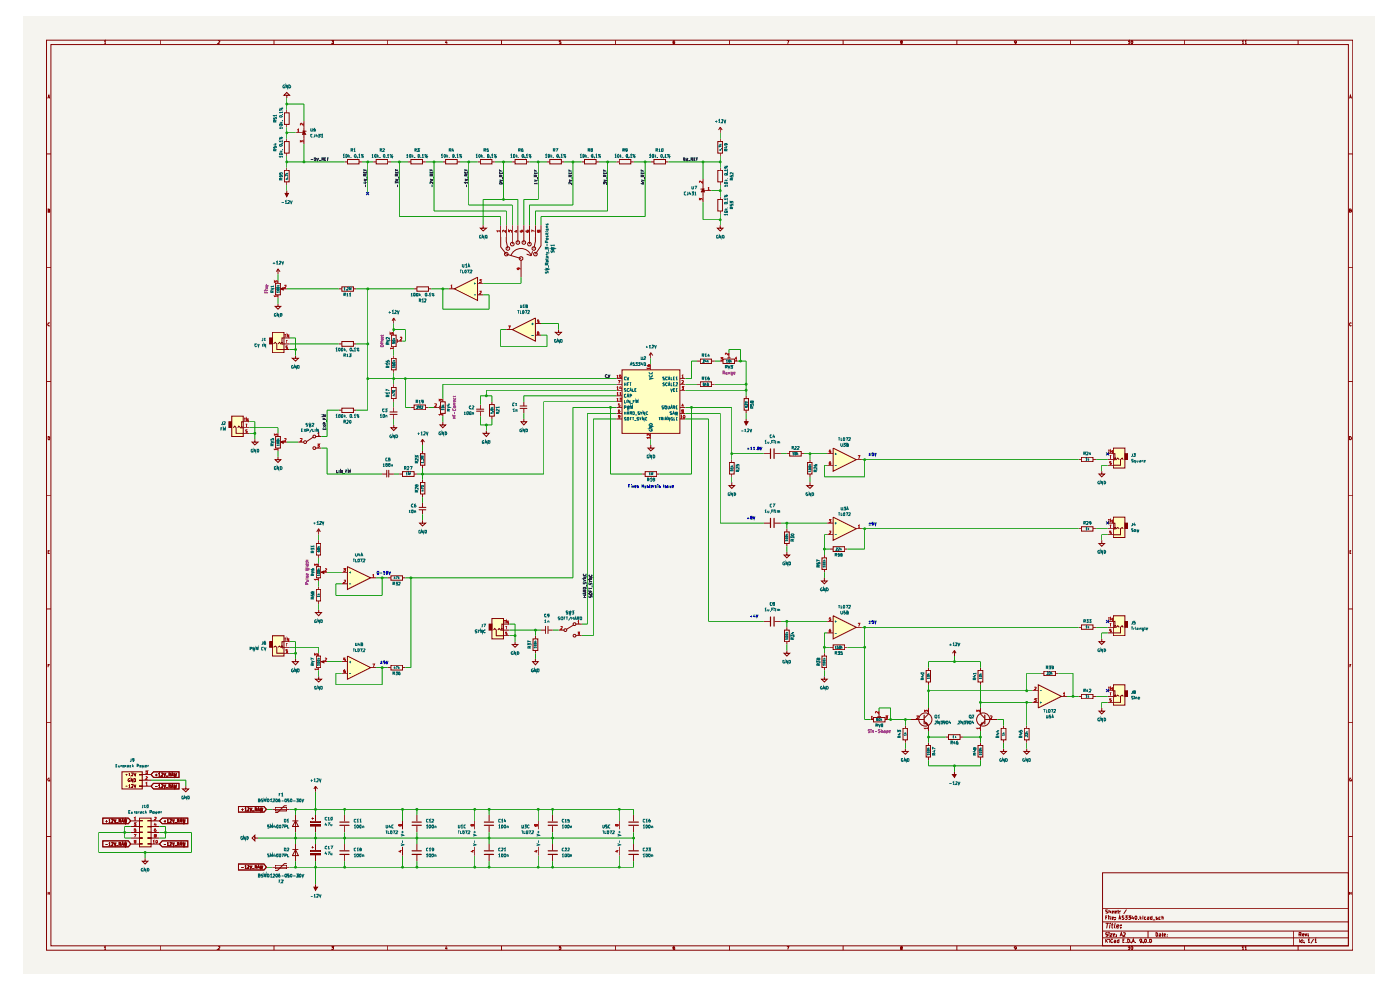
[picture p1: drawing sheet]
<svg xmlns="http://www.w3.org/2000/svg" width="297mm" height="210mm" viewBox="0 0 297 210" stroke-linecap="round" stroke-linejoin="round" font-family="sans-serif">
<path d="M5 3.4h286.8v203.2h-286.8z" fill="#f5f4ef"/>
<g fill="none" stroke="#840000" stroke-width=".21">
<path d="M9.9 8.5h277.1v193.1h-277.1zM10.8 9.5h275.3v191.1h-275.3zM22.1 8.8l.2-.2v.7M22.1 9.3h.4M34 8.5v1M46.3 8.7l.1-.1 .2 .3-.4 .4h.4M58.1 8.5v1M70.3 8.6h.4l-.1 .3h.1v.3h-.4M82.3 8.5v1M94.7 8.6l-.2 .4h.4M94.8 8.9v.4M106.4 8.5v1"/>
<path d="M119 8.6h-.3v.3h.3l-.1 .4-.2-.1M130.6 8.5v1M143.1 8.6l-.3 .2v.4h.3v-.3h-.2l-.1 .1M154.7 8.5v1M166.9 8.6h.4l-.2 .7M178.9 8.5v1M191.2 8.9l-.1-.1 .2-.2 .1 .3-.3 .1 .1 .3 .2-.1-.1-.3M203 8.5v1M215.6 8.9l-.1 .1h-.2l-.1-.2 .2-.2 .2 .2-.1 .4-.2 .1M227.1 8.5v1M239.3 8.8l.3-.2v.7M239.3 9.3h.4"/>
<path d="M240.1 8.6a.35 .35 0 0 1 .2 .3 .35 .35 0 0 1-.2 .4 .41 .41 0 0 1 0-.7zM251.3 8.5v1M263.5 8.8l.2-.2v.7M263.5 9.3h.4M264.1 8.8l.2-.2v.7M264.1 9.3h.4M275.4 8.5v1M9.9 32.7h.9M10.1 20.9l.3-.7 .1 .7M10.2 20.6h.3M286.1 32.7h.9M286.3 20.9l.2-.7 .2 .7"/>
<path d="M286.4 20.6h.2M9.9 56.8h.9M10.2 44.7l.3-.2-.1-.2h-.2v.7h.3v-.3h-.1M286.1 56.8h.9M286.3 44.7l.3-.1v-.3h-.3v.7l.4-.2-.1-.1M10.5 68.6v-.1a.34 .34 0 0 0-.4 .3 .34 .34 0 0 0 .4 .3M286.7 68.6l-.2-.1-.2 .1v.4l.2 .1h.2M9.9 80.9h.9M10.2 92.6l.3 .2v.5h-.3zM286.1 80.9h.9M286.3 92.6l.4 .3-.1 .4h-.3zM9.9 105h.9"/>
<path d="M10.2 117.1h.3M10.5 116.8h-.3v.6h.3M286.1 105h.9M286.4 117.1h.2M286.6 116.8h-.2v.6h.2M9.9 129.2h.9M286.1 129.2h.9M9.9 153.3h.9M10.2 141.2h.3M10.5 140.9h-.3v.6M286.1 153.3h.9M286.4 141.2h.2"/>
<path d="M286.6 140.9h-.2v.6M9.9 177.4h.9M10.5 165.1h-.2l-.2 .2 .2 .4h.2v-.3M286.1 177.4h.9M286.6 165.1h-.2l-.1 .1 .1 .5 .3-.1v-.2h-.1M10.2 189.2v.6M10.2 189.5h.3M10.5 189.2v.6M233.9 185.1h52.2v15.5h-52.2zM233.9 198.9h52.2M233.9 197.5h52.2M233.9 195.6h52.2"/>
<path d="M233.9 192.7h52.2M234.6 199.2v.8M234.6 194.6h.2M234.6 195.8h.6M234.7 199.5l.3 .5M234.9 194.3h-.3v.7M235 195.8l-.2 1.1M235 197.9h-.4v.3l.4 .1-.1 .3h-.3M235 193h-.4v.3l.4 .2-.1 .2h-.3M235 199.2l-.4 .4M235.2 194.3v.1M235.2 194.5v.5"/>
<path d="M235.3 197.8v.1M235.3 193.3h.3v.4M235.3 193v.7M235.3 198.1v.5M235.3 199.2v.1M235.3 199.4v.6M235.5 196.2l-.1 .7M235.5 198.1h.4l-.4 .5h.4M235.5 194.3v.7h.2M235.5 195.8v.1M235.8 196.2h.3M235.9 194.8l.4-.1-.1-.2h-.3v.5h.3"/>
<path d="M235.9 193.4h.4l-.1-.1h-.3v.4h.3M236 195.8l-.1 1 .2 .1M236.1 199.3a.36 .36 0 0 0-.5 .2 .36 .36 0 0 0 .2 .5l.3-.1M236.2 198.3h.3l-.1-.2-.2 .1v.4h.2M236.4 199.5h.3v.5M236.5 195h.1M236.5 194.5v.1M236.5 193.4h.4v-.1h-.4v.4h.4M236.6 195.8l-.2 .9 .2 .2M236.7 199.6l-.3 .1v.3l.3-.1M236.9 198.5v.1M236.9 198.2h.1"/>
<path d="M236.9 196.5l.5-.1-.1-.2h-.3l-.1 .2v.4h.4M237 193.3h.4M237.2 193v.7h.2M237.4 199.5h-.4v.4h.4M237.4 195l.1-.7 .3 .7M237.4 199.2v.8M237.4 194.8h.4M237.5 193.7h.1M237.5 193.3h.1M237.6 198.6l.3-.8 .2 .8M237.7 198.3h.3M237.7 196.7v.2"/>
<path d="M237.8 196.2v.2M238.2 199.5h.3M238.3 197.9h.4v.3l-.4 .4h.4M238.5 194.4h-.5v.1l.5 .3-.2 .2h-.3M238.6 199.2h-.4v.8h.4M238.7 194.3h.4l-.2 .2 .2 .4-.1 .1h-.3M238.9 199.9v.1M239 192.9l-.6 1M239.2 199.2l.5 .2v.4l-.3 .2h-.2zM239.4 194.3h.4l-.2 .2 .2 .1v.4h-.4M240 199.9v.1M240.2 200l.2-.8 .3 .8"/>
<path d="M240.2 194.3l-.1 .5h.5M240.2 199.7h.4M240.4 194.5v.5M240.9 199.9v.1M240.9 194.3l.3 .2v.4l-.3 .1a.51 .51 0 0 1 0-.7zM241.5 195h.1M241.9 194.3v.7M241.9 194.7l.2 .3M242.1 194.5l-.2 .3M242.2 199.5l-.3 .2-.1-.3 .1-.2 .3 .1v.5l-.3 .2M242.4 194.3v.1M242.4 194.5v.5"/>
<path d="M242.5 199.9v.1M243 199.2l.2 .2v.4l-.2 .2a.48 .48 0 0 1 0-.8zM243.1 194.5h-.3v.5h.3M243.4 194.5h.3v.5M243.5 199.9v.1M243.5 197.5v1.4M243.7 194.7l-.3 .1 .1 .2h.2M243.9 199.3h.1a.34 .34 0 0 1 .3 .3 .34 .34 0 0 1-.2 .4l-.2-.1zM244.4 194.5h-.3v.5h.3M244.4 194.3v.7M244.6 195.1h.5M245.2 197.8l.4 .2-.1 .6h-.3z"/>
<path d="M245.5 194.5h-.3v.2l.4 .3h-.4M245.9 198.2h.4v.4h-.4v-.3h.4M246.2 194.5l-.4 .1 .1 .4h.3M246.5 194.6l.3-.1v.5M246.5 198.1h.3M246.5 194.3v.7M246.6 197.8v.8h.2M246.9 198.3h.4l-.1-.2-.3 .1v.3l.4 .1M247.6 198.5v.1M247.6 198.2h.1M274.5 197.5v3.1M275.6 198.2l.4-.1-.1-.3h-.3v.8"/>
<path d="M275.6 199.2v.8M275.8 198.2l.2 .4M276.2 199.5l-.1-.1-.2 .2 .2 .4 .1-.1M276.2 199.2v.8M276.3 198.3l.4-.2h-.4v.4h.3M276.7 199.9v.1M276.7 199.5h.1M276.9 198l.1 .6 .2-.6M277.5 199.4l.2-.2v.8M277.5 200h.4M277.5 198.5v.1M277.5 198.1h.1"/>
<path d="M278.7 199.2l-.6 .9M278.9 199.4l.2-.2v.8M278.9 200h.5M286.3 189.5h.3M286.3 189.2v.6M286.6 189.2v.6M22.1 201l.2-.2v.6M22.1 201.4h.4M34 200.6v1M46.3 200.8h.3v.3l-.4 .3h.4M58.1 200.6v1M70.3 200.8h.4l-.1 .2 .1 .1v.2h-.4"/>
<path d="M82.3 200.6v1M94.7 200.7l-.2 .5h.4M94.8 201v.4M106.4 200.6v1M119 200.8h-.3v.3h.3l-.1 .3-.2-.1M130.6 200.6v1M143.1 200.8l-.3 .1v.4l.3 .1-.1-.4-.2 .1M154.7 200.6v1M166.9 200.8h.4l-.2 .6M178.9 200.6v1M191.2 201.1l-.1-.2 .3-.1v.2l-.3 .1v.3h.3l-.1-.3M203 200.6v1"/>
<path d="M215.6 201.1h-.3v-.3l.3 .1-.1 .4-.2 .1M227.1 200.6v1M239.3 201l.3-.2v.6M239.3 201.4h.4M240 200.8h.2l.1 .2-.1 .4-.3-.3zM251.3 200.6v1M263.5 201l.2-.2v.6M263.5 201.4h.4M264.1 201l.2-.2v.6M264.1 201.4h.4M275.4 200.6v1"/>
</g>
<g fill="#ffffc2">
<path d="M73.7 139.2l4.9 2.4-4.9 2.5z"/>
<path d="M104.4 131.2h2.4v4.3h-2.4z"/>
<path d="M57.8 134.8h2.4v4.4h-2.4z"/>
<path d="M29.6 173.5h2.5v6.1h-2.5z"/>
<path d="M25.9 163.7h4.3v3.7h-4.3z"/>
<path d="M176.7 130.6l5 2.5-5 2.4z"/>
<path d="M236.2 109.7h2.4v4.3h-2.4z"/>
<path d="M236.2 145.3h2.4v4.3h-2.4z"/>
<path d="M236.2 95.1h2.4v4.2h-2.4z"/>
<path d="M236.2 130.6h2.4v4.2h-2.4z"/>
<path d="M220.3 145.3l4.9 2.4-4.9 2.5z"/>
<path d="M176.7 95.1l5 2.4-5 2.5z"/>
<path d="M176.7 109.7l5 2.5-5 2.4z"/>
<path d="M73.7 120.2l4.9 2.4-4.9 2.4z"/>
<path d="M57.8 70.5h2.4v4.3h-2.4z"/>
<path d="M49.2 88.3h2.4v4.3h-2.4z"/>
<path d="M96.4 61.3l4.9-2.5v4.9z"/>
<path d="M108.7 69.9l4.9-2.4v4.9z"/>
<path d="M132 78.5h12.2v13.4h-12.2z"/>
</g>
<g fill="none" stroke="#840000" stroke-width=".21">
<path d="M54.1 177.8v-.6l-.6 .6 .6 .6v-.6h.6M62.7 179v3.7M65.8 174.2h2.2v.3h-2.2zM65.8 175h2.2v.2h-2.2zM66.1 179.7h.5M66.1 173.6h.5M66.3 173.4v.5M66.3 179.5v.5M66.9 172.9v1.3M66.9 175.2v1.4M66.9 179v1.4M85.4 174.1v1.8"/>
<path d="M85.4 179.6v1.9M50.6 183.3h5.4l.5 .7-.5 .5h-5.4zM51.2 184h.5M51.9 183.8l.2-.2v.6M51.9 184.2h.4M52.5 183.7l.2-.1 .2 .2-.4 .4h.4M53 183.6l.2 .6 .3-.6M53.5 184.3h.5M54.1 184h.3l.1-.2-.4-.2v.6M54.2 184l.3 .2M54.7 184.2l.1-.6 .3 .6M54.7 184h.3"/>
<path d="M55.2 183.6l.1 .6 .1-.4 .2 .4 .2-.6M57.8 184h3.6M58.4 183.5h2.4v.8h-2.4zM60.8 183.2h-.5l-1.4 1.4h-.5M62 180.2h1.3M62.7 180.2l.6 1.3h-1.3zM65.8 180.4h2.2v.2h-2.2zM65.8 181.1h2.2v.2h-2.2zM66.9 181.3v1.4"/>
</g>
<path d="M84.9 175h.3l-.1 .2-.3-.3-.3 .1 .2 .2 .2-.1M84.8 180.4h.4M85 180.3v.4l-.5-.1" fill="none" stroke="#a90000" stroke-width=".21"/>
<path d="M85.1 176.9l.5 .3-.5 .1M85.1 179l.5 .2-.5 .2M85.1 176.5h.5M85.4 176.2v.6M85.4 178.3v.5" fill="none" stroke="#006464" stroke-width=".21"/>
<path d="M65.8 175.1h2.2M65.8 181.2h2.2" fill="none" stroke="#840000" stroke-width=".25"/>
<path d="M66.9 187.6v.6h.5l-.5 .7-.3-.7h.3z" fill="#840000"/>
<g fill="none" stroke="#840000" stroke-width=".21">
<path d="M67.1 139.2h.9v2.4h-.9zM73.7 139.2l4.9 2.4-4.9 2.5zM109.3 136.1v.6h-.6l.6 .6 .6-.6h-.6M113.1 135.5h1v2.5h-1zM113.6 139.8v.5h-.6l.6 .7 .6-.7h-.6M113.6 134.8v.7M113.6 138v.6M114.8 133.7h1M115.7 132.9v1.5M116.3 132.9v1.5M116.3 133.7h.9M118.5 133.7h1.2"/>
<path d="M119.7 133.4h.4v.5h-.4zM121.7 134.6h.4v.5h-.4zM121.7 132.2h.4v.4h-.4zM121.7 132.6l-1.5 .9M122.1 132.4h1.3M122.1 134.8h1.3M72.5 140.3h1.2M72.5 142.8h1.2M78.6 141.6h1.2M62 174.1h1.3M62.7 174.1l.6 1.2h-1.3zM62.7 172.9v3.7"/>
<path d="M73.1 172.9v1.3M73.1 175.2v1.4M73.1 179v1.4M66.9 187.6v.6h-.3l.3 .7 .5-.7h-.5M73.1 181.3v1.4"/>
</g>
<path d="M72.1 174.4h1.9M72.1 175.1h1.9M72.1 180.5h1.9M72.1 181.2h1.9" fill="none" stroke="#840000" stroke-width=".25"/>
<path d="M73.3 139.6h-.4v.3h.4v.3h-.4M118.9 132.9h.4v.3l-.4 .3h.4M122.6 131.8l.1-.2v.6M122.6 134.1h.3l-.2 .2h.2v.4h-.3M122.6 132.2h.3M73.2 142l-.3 .2v.4h.4l-.1-.3-.3 .1M79 140.9h.5l-.3 .5" fill="none" stroke="#a90000" stroke-width=".21"/>
<path d="M74 140.4h.5M74 142.9h.5M74.3 140.2v.5" fill="none" stroke="#006464" stroke-width=".21"/>
<path d="M68.1 140.3l.6-.1v.4z" fill="#840000"/>
<g fill="none" stroke="#840000" stroke-width=".21">
<path d="M67.1 125h.9v2.5h-.9zM67.6 129.3v.6h-.7l.7 .7 .6-.7h-.6M67.6 124.4v.6M67.6 127.5v.7M67.6 138.6v.6M67.6 143.5v.6h-.7l.7 .6 .6-.6h-.6M67.6 141.6v.6M68.1 140.3l.6-.1v.4zM68.3 140.3h1.1M82.3 141.6h.6M82.9 141.1h2.5v1h-2.5zM85.4 141.6h.6"/>
<path d="M66.9 166.8l-.3 .6M66.9 166.8l.5 .6M66.9 166.8v1.1"/>
</g>
<path d="M66.8 139.1v-.4l.2 .2 .3-.2 .1 .1v.3M69 139.7l.1-.1 .2 .2-.4 .5h.4M67.4 142h-.6l.2 .1M67.4 141.8v.3" fill="none" stroke="#a90000" stroke-width=".21"/>
<path d="M103.8 132.4h.6v1.3h-.6z" fill="#840000"/>
<g fill="none" stroke="#840000" stroke-width=".21">
<path d="M62.7 139.8v.5h-.7l.7 .7 .6-.7h-.6M103.8 132.4h.6v1.3h-.6zM104.4 131.2h2.4v4.3h-2.4zM104.7 133.7l.2-.4 .4 .4v1.1h2.8M105.6 133.7l.3-.4 .3 .4h1.9M106.6 133.2l-.1 .3M108.1 132.4h-1.6v1.1l-.2-.3M50.6 171.1h5.4l.5 .6-.5 .6h-5.4zM51.2 171.8h.5M51.4 171.5v.5M51.9 171.5l.2-.2v.7M51.9 172h.4"/>
<path d="M52.5 171.4l.2-.1 .2 .2-.4 .5h.4M53 171.3l.2 .7 .3-.7M53.5 172h.5M54.1 171.7h.3l.1-.2-.4-.2v.7M54.2 171.7l.3 .3M54.7 172l.1-.7 .3 .7M54.7 171.8h.3M55.2 171.3l.1 .7 .1-.5 .2 .5 .2-.7M57.8 171.7h3.6M58.4 171.3h2.4v.7h-2.4zM60.8 170.9h-.5l-1.4 1.5h-.5"/>
</g>
<path d="M106.9 131.6h.4M107.2 131.6v.6M107.2 132.9h.4M107.4 132.9v.6M107.6 134.1l-.4 .1 .4 .2v.3h-.4M107.8 131.6v.6l-.3-.6v.6" fill="none" stroke="#a90000" stroke-width=".21"/>
<path d="M57.2 136.1h.6v1.2h-.6z" fill="#840000"/>
<g fill="none" stroke="#840000" stroke-width=".21">
<path d="M57.2 136.1h.6v1.2h-.6zM57.8 134.8h2.4v4.4h-2.4zM58 137.3l.4-.3 .3 .3v1.3h2.7M59 137.3l.3-.3 .3 .3h1.8M60 137l-.2 .2M61.4 136.1h-1.6v1.1l-.1-.2M162 131.8h1.4M164.3 131.8h1.4M166.4 133.7h1v2.4h-1zM166.9 138v.6h-.6l.6 .6 .6-.6h-.6M166.9 133.1v.6M166.9 136.1v.6"/>
<path d="M174.4 139.2h1v2.4h-1zM174.9 138.6v.6M175.5 131.8h1.2M175.5 134.3h1.2M176.1 137.3h.6M176.7 136.8h2.5v1h-2.5zM176.7 130.6l5 2.5-5 2.4zM179.2 137.3h.6M181.7 133.1h1.1M174.9 143.5v.6h-.6l.6 .6 .6-.6h-.6M174.9 141.6v.6M200.6 156.4h.6"/>
<path d="M201.2 155.8h2.5v1.1h-2.5zM203.7 156.4h.6M21.8 173.5h5.4l.5 .6-.5 .6h-5.4zM21.8 178.4h5.4l.5 .6-.5 .6h-5.4zM22.4 179.1h.4M22.4 174.2h.4M22.6 174v.5M23.1 174l.1-.2v.7M23.1 178.9l.1-.2v.7M23.1 179.4h.3M23.1 174.5h.3M23.7 173.9h.3l-.3 .6h.3"/>
<path d="M23.7 178.8h.3l-.3 .6h.3M24.2 173.8l.2 .7 .2-.7M24.2 178.7l.2 .7 .2-.7M24.7 179.4h.4M24.7 174.5h.4M25.3 174.1h.3l-.1-.3h-.2v.7M25.3 179h.3l-.1-.3h-.2v.7M25.4 174.1l.2 .4M25.4 179l.2 .4M25.8 174.5l.2-.7 .2 .7M25.8 179.4l.2-.7 .2 .7M25.9 163.7h4.3v3.7h-4.3z"/>
<path d="M25.9 179.1h.3M25.9 174.3h.3M26.4 173.8l.1 .7 .1-.5 .1 .5 .2-.7M26.4 178.7l.1 .7 .1-.5 .1 .5 .2-.7M26.6 164.3h.5M26.6 166.8h.5M26.8 164.1v.5M27.3 164.1l.2-.1v.6M27.3 166.6l.2-.2v.6M27.3 164.6h.3M27.3 167h.3M27.5 165.2a.34 .34 0 0 0-.4 .3 .34 .34 0 0 0 .3 .3l.2-.1v-.1h-.2"/>
<path d="M27.7 174.1h1.9M27.7 175.3h1.9M27.7 176.6h1.9M27.7 177.8h1.9M27.7 179h1.9M27.9 164.1l.3-.1v.2l-.3 .4h.3M27.9 166.5l.3-.1v.3l-.3 .3h.3M28.2 165.2v.6l-.4-.6v.6M28.4 164l.3 .6 .1-.6M28.4 165.2h.3v.5l-.1 .1h-.2zM28.4 166.4l.3 .6 .1-.6M29.6 173.5h2.5v6.1h-2.5z"/>
<path d="M29.6 174l.6 .1zM29.6 175.3l.6 .1zM29.6 176.5l.6 .1zM29.6 177.7h.6v.2h-.6zM29.6 179h.6zM29.6 164.2h.6v.2h-.6zM29.6 165.5l.6 .1zM29.6 166.7h.6v.1h-.6zM30.2 164.3h1.9M30.2 166.8h1.9M30.2 165.5h1.9M31.4 174l.7 .1z"/>
<path d="M31.4 175.3l.7 .1zM31.4 176.5l.7 .1zM31.4 177.7h.7v.2h-.7zM31.4 179h.7zM32.1 174.1h1.7M32.1 175.3h1.7M32.1 176.6h1.7M32.1 177.8h1.7M32.1 179h1.7M32.6 163.7h5.4v1.2h-5.4l-.5-.6zM32.6 166.2h5.4v1.2h-5.4l-.5-.6zM32.9 164.4h.5"/>
<path d="M32.9 166.8h.5M33.2 164.1v.5M33.7 164.2l.1-.2v.6M33.7 166.7l.1-.3v.7M33.7 164.6h.3M33.7 167.1h.3M34.3 164.1l.1-.1 .2 .2-.4 .4h.4M34.3 166.5l.1-.1 .2 .3-.4 .4h.4M34.4 178.4h5.4v1.2h-5.4l-.6-.6zM34.4 173.5h5.4v1.2h-5.4l-.6-.6zM34.8 164l.1 .6 .3-.6M34.8 166.4l.1 .7 .3-.7"/>
<path d="M34.8 179.1h.4M34.8 174.2h.4M35 174v.5M35.2 164.6h.5M35.2 167.1h.5M35.4 178.9l.2-.2v.7M35.4 174l.2-.2v.7M35.4 179.4h.5M35.4 174.5h.5M35.9 164.3h.2l.1-.2-.3-.1v.6M35.9 166.8h.2l.1-.2-.3-.2v.7M35.9 164.3l.3 .3"/>
<path d="M35.9 166.8l.3 .3M36 178.8h.4l-.4 .6h.4M36 173.9h.4l-.4 .6h.4M36.4 164.6l.1-.6 .3 .6M36.4 167.1l.1-.7 .3 .7M36.4 164.5h.3M36.4 166.9h.3M36.6 178.7l.2 .7 .2-.7M36.6 173.8l.2 .7 .2-.7M36.9 164l.1 .6 .1-.4 .2 .4 .2-.6M36.9 166.4l.1 .7 .1-.4 .2 .4 .2-.7M37 179.4h.6"/>
<path d="M37 174.5h.6M37.6 179h.4l-.1-.3h-.3v.7M37.6 174.1h.4l-.1-.3h-.3v.7M37.8 179l.2 .4M37.8 174.1l.2 .4M38.1 179.4l.3-.7 .2 .7M38.1 174.5l.3-.7 .2 .7M38.2 179.1h.4M38.2 174.3h.4M38.7 178.7l.2 .7 .1-.5 .2 .5v-.7M38.7 173.8l.2 .7 .1-.5 .2 .5v-.7M39.4 166.8v.6h.6l-.6 .5-.7-.5h.7"/>
<path d="M88.4 172.9v1.3M88.4 175.2v1.4M88.4 179v1.4M100.7 174.1v1.8M100.7 179.6v1.9M103.8 172.9v1.3M103.8 175.2v1.4M103.8 179v1.4M114.2 174.1v1.8M114.2 179.6v1.9M117.2 172.9v1.3M117.2 175.2v1.4"/>
<path d="M117.2 179v1.4M131.4 174.1v1.8M131.4 179.6v1.9M134.4 172.9v1.3M134.4 175.2v1.4M134.4 179v1.4M30.8 182.1v.6h.6l-.6 .6-.6-.6h.6M88.4 181.3v1.4M103.8 181.3v1.4M117.2 181.3v1.4M134.4 181.3v1.4"/>
</g>
<g fill="none" stroke="#a90000" stroke-width=".21">
<path d="M60.3 135.4h.4M60.5 135.4v.5M60.7 136.5h.3M60.8 136.5v.6M61 137.8h-.3l.3 .5h-.3M61.3 135.4v.5l-.4-.5v.5M176.2 131h-.2l-.1 .3h.3v.3l-.3-.1M176.2 133.5l-.3 .2v.3l.3 .1v-.4l-.3 .1M182 132.2h.4l-.2 .7M28.4 174.6h.4l-.2 .2 .2 .1v.2h-.4M28.4 177h.4l-.2 .6M28.5 173.5l.2-.1v.6"/>
<path d="M28.5 174h.3M28.8 175.8h-.3v.3h.3v.2h-.3M28.8 178.5l-.3 .1v-.3h.3v.4l-.3 .2M30.9 163.5h.4l-.3 .2 .3 .4h-.4M31 164.8l.1-.1 .2 .2-.4 .4h.4M31 166.2l.1-.2v.6M31 166.6h.3M32.5 178.4l.1-.1v.6M32.5 178.9h.3M32.7 173.4l.5 .1-.5 .5h.5M32.9 174.6l-.2 .4h.5M32.9 177.3l-.2-.2 .4-.1 .1 .2-.4 .1v.3l.4-.1-.2-.2"/>
<path d="M33.1 175.8h-.3l-.1 .4 .2 .2 .3-.2-.2-.2-.3 .2M33.1 178.4h.3v.3l-.2 .2-.1-.2zM33.1 174.7v.4M100.2 175h.3l-.1 .2-.3-.3-.2 .1 .1 .2 .2-.1M113.7 175l.3-.1-.1 .3-.2-.1v-.2h-.3l.1 .3 .2-.1M130.9 175h.3l-.3 .2v-.2l-.3-.1 .1 .3 .2-.1M100.1 180.4h.4M100.3 180.3v.4l-.4-.1M113.6 180.4h.4M113.8 180.3v.4l-.5-.1M130.8 180.4h.4M130.9 180.3v.4l-.4-.1"/>
</g>
<g fill="none" stroke="#006464" stroke-width=".21">
<path d="M177.1 131.9h.4M177.1 134.3h.4M177.3 131.6v.5M100.4 176.9l.6 .3-.6 .1M100.4 179l.6 .2-.6 .2M100.5 176.5h.5M100.7 176.2v.6M100.7 178.3v.5M113.8 176.9l.6 .3-.6 .1M113.8 179l.6 .2-.6 .2M114 176.5h.4M114.3 176.2v.6"/>
<path d="M114.3 178.3v.5M131 176.9l.6 .3-.6 .1M131 179l.6 .2-.6 .2M131.2 176.5h.4M131.4 176.2v.6M131.4 178.3v.5"/>
</g>
<g fill="none" stroke="#840000" stroke-width=".25">
<path d="M163.5 130.9v1.9M164.2 130.9v1.9M87.4 174.4h2M87.4 175.1h2M102.7 174.4h2M102.7 175.1h2M116.3 174.4h1.9M116.3 175.1h1.9M133.4 174.4h2M133.4 175.1h2M87.4 180.5h2M87.4 181.2h2"/>
<path d="M102.7 180.5h2M102.7 181.2h2M116.3 180.5h1.9M116.3 181.2h1.9M133.4 180.5h2M133.4 181.2h2"/>
</g>
<path d="M202.5 163.7v.6h.3l-.3 .6-.4-.6h.4z" fill="#840000"/>
<g fill="none" stroke="#840000" stroke-width=".21">
<path d="M207.5 142.2h1v2.5h-1zM207.5 158.1h1v2.5h-1zM208 141.6v.6M208 144.7v.6M208 157.5v.6M208 151.4l.9 1M208.9 153l-.9 .9M212.4 154.5h1v2.4h-1zM212.9 158.8v.6h-.6l.6 .6 .6-.6h-.6M212.9 153.9v.6M212.9 156.9v.6M217.3 154.5h1v2.4h-1z"/>
<path d="M217.8 158.8v.6h-.6l.6 .6 .6-.6h-.6M217.8 153.9v.6M217.8 156.9v.6M202.5 163.7v.6h-.4l.4 .6 .3-.6h-.3M208 160.6v.7"/>
<circle cx="208.6" cy="152.6" r="1.4"/>
</g>
<path d="M208.9 151.7v1.9" fill="none" stroke="#840000" stroke-width=".25"/>
<path d="M208.3 153.3l.3 .2-.5 .2z" fill="#840000"/>
<path d="M228.8 112.2h.6M229.4 111.7h2.5v1h-2.5zM231.9 112.2h.6M233.7 114.6v.7h-.6l.6 .6 .6-.6h-.6M208 150.2v1.2M208 153.9v1.2M208.3 153.3l.3 .2-.5 .2zM208.9 152.6h2.7" fill="none" stroke="#840000" stroke-width=".21"/>
<path d="M207.2 151v-.3l.3 .1v-.1h.3l-.1 .3M207.8 154.5h-.6l.2 .2M207.8 154.3v.4M210.1 151.9h.3l-.3 .6h.3" fill="none" stroke="#a90000" stroke-width=".21"/>
<path d="M238.6 111h.6v1.2h-.6z" fill="#840000"/>
<path d="M233.7 100v.6h-.6l.6 .5 .6-.5h-.6M235 112.2h1.8l.3-.3 .4 .3M235 111h1.5v1.1l.2-.3M236.2 109.7h2.4v4.3h-2.4zM236.4 111.8l.1 .3M238.3 112.2l-.3-.3-.3 .3v1.2h-2.7M238.6 111h.6v1.2h-.6zM233.7 150.2v.6h-.6l.6 .6 .6-.6h-.6" fill="none" stroke="#840000" stroke-width=".21"/>
<path d="M235.1 110.2h.3M235.3 110.2v.6M235.4 111.4h.4M235.6 111.4v.6M235.8 112.7h-.4v.2l.4 .1-.1 .3h-.3M236 110.2v.6l-.4-.6v.6" fill="none" stroke="#a90000" stroke-width=".21"/>
<path d="M238.6 146.5h.6v1.2h-.6z" fill="#840000"/>
<path d="M228.8 97.5h.6M229.4 97h2.5v.9h-2.5zM231.9 97.5h.6M235 147.7h1.8l.3-.2 .4 .2M235 146.5h1.5v1.1l.2-.2M236.2 145.3h2.4v4.3h-2.4zM236.4 147.4l.1 .2M238.3 147.7l-.3-.2-.3 .2v1.3h-2.7M238.6 146.5h.6v1.2h-.6z" fill="none" stroke="#840000" stroke-width=".21"/>
<path d="M235.1 145.8h.3M235.3 145.8v.6M235.4 147h.4M235.6 147v.5M235.8 148.2h-.4v.3l.4 .1-.1 .2h-.3M236 145.8v.6l-.4-.6v.6" fill="none" stroke="#a90000" stroke-width=".21"/>
<path d="M238.6 96.2h.6v1.3h-.6z" fill="#840000"/>
<path d="M235 97.5h1.8l.3-.3 .4 .3M235 96.2h1.5v1.1l.2-.2M236.2 95.1h2.4v4.2h-2.4zM236.4 97.1l.1 .2M238.3 97.5l-.3-.3-.3 .3v1.2h-2.7M238.6 96.2h.6v1.3h-.6zM228.8 133.1h.6M229.4 132.6h2.5v.9h-2.5zM231.9 133.1h.6M228.8 147.7h.6M229.4 147.3h2.5v.9h-2.5zM231.9 147.7h.6" fill="none" stroke="#840000" stroke-width=".21"/>
<path d="M235.1 95.5h.3M235.3 95.5v.6M235.4 96.7h.4M235.6 96.7v.6M235.8 97.9h-.4v.3l.4 .1-.1 .2h-.3M236 95.5v.6l-.4-.6v.6" fill="none" stroke="#a90000" stroke-width=".21"/>
<path d="M238.6 131.8h.6v1.3h-.6z" fill="#840000"/>
<g fill="none" stroke="#840000" stroke-width=".21">
<path d="M171.3 98.1h1v2.5h-1zM171.8 97.5v.6M175.5 96.2h1.2M175.5 98.7h1.2M176.7 95.1l5 2.4-5 2.5zM181.7 97.5h1.1M155.2 102.3v.7h-.6l.6 .6 .6-.6h-.6M162 111h1.4M164.3 111h1.4M166.4 112.8h1v2.5h-1zM166.9 117.1v.6h-.6l.6 .6 .6-.6h-.6M166.9 112.2v.6"/>
<path d="M166.9 115.3v.6M171.8 102.3v.7h-.6l.6 .6 .6-.6h-.6M171.8 100.6v.5M174.4 118.3h1v2.5h-1zM174.9 117.7v.6M175.5 111h1.2M175.5 113.4h1.2M176.1 116.5h.6M176.7 116h2.5v1h-2.5zM176.7 109.7l5 2.5-5 2.4zM179.2 116.5h.6M181.7 112.2h1.1"/>
<path d="M174.9 122.6v.6h-.6l.6 .6 .6-.6h-.6M174.9 120.8v.6M233.7 135.5v.6h-.6l.6 .6 .6-.6h-.6M235 133.1h1.8l.3-.4 .4 .4M235 131.8h1.5v1.1l.2-.3M236.2 130.6h2.4v4.2h-2.4zM236.4 132.6l.1 .3M238.3 133.1l-.3-.4-.3 .4v1.2h-2.7M238.6 131.8h.6v1.3h-.6zM196.1 153l.9 .9M197 151.4l-.9 1M219 149h1.3"/>
<path d="M219 146.5h1.3M220.3 145.3l4.9 2.4-4.9 2.5zM220.9 142.8h.6M221.5 142.4h2.4v.9h-2.4zM223.9 142.8h.6M225.2 147.7h1.2"/>
<circle cx="196.3" cy="152.6" r="1.4"/>
</g>
<g fill="none" stroke="#a90000" stroke-width=".21">
<path d="M176.2 95.5h-.2l-.1 .2h.3v.4l-.3-.1M176.2 97.9l-.3 .3v.2l.3 .1v-.3l-.3 .1M182 96.7h.4l-.2 .6M175.9 110.2h.3l-.1 .2 .1 .1v.3l-.3-.1M175.9 112.7h.3v.2l-.3 .4h.3M182.1 111.6l.1-.2v.6M182.1 112h.3M235.1 131h.3M235.3 131v.6M235.4 132.2h.4M235.6 132.2v.7M235.8 133.5h-.4v.2l.4 .1-.1 .3h-.3"/>
<path d="M236 131v.6l-.4-.6v.6M219.4 148.2h.4l-.2 .2 .2 .3h-.4M219.4 145.8l.4 .1-.4 .5h.4M225.6 147.1l.2-.1v.5M225.6 147.5h.3"/>
</g>
<path d="M177.1 96.3h.4M177.1 98.8h.4M177.3 96.1v.4M177.1 111h.4M177.1 113.4h.4M177.3 110.8v.4M220.6 149h.4M220.6 146.5h.4M220.8 148.8v.4" fill="none" stroke="#006464" stroke-width=".21"/>
<path d="M163.5 110v1.9M164.2 110v1.9M196.1 151.7v1.9" fill="none" stroke="#840000" stroke-width=".25"/>
<path d="M196.3 153.5l.3-.2 .2 .4z" fill="#840000"/>
<g fill="none" stroke="#840000" stroke-width=".21">
<path d="M138.1 94.4v.7h-.6l.6 .5 .6-.5h-.6M154.7 98.1h1v2.5h-1zM155.2 97.5v.6M157.9 84.6h.9v2.4h-.9zM158.3 84v.6M158.3 87v.7M162 96.2h1.4M164.3 96.2h1.4M166.9 96.2h.6M167.5 95.7h2.5v1h-2.5zM170 96.2h.6M136.3 100.6h.6"/>
<path d="M136.9 100h2.4v1.1h-2.4zM139.3 100.6h.6M155.2 100.6v.5M202.5 138l-.4 .6M202.5 138l.3 .6M202.5 138v1.2M184.7 152.6h.6M185.3 152.2h2.5v.9h-2.5zM186.1 151.9h.8M186.5 150.8v1.1M187.8 152.6h.5M191.6 154.5h.9v2.4h-.9z"/>
<path d="M192.1 158.8v.6h-.7l.7 .6 .6-.6h-.6M192.1 153.9v.6M192.1 156.9v.6M193.3 152.6h2.8M196.3 153.5l.3-.2 .2 .4zM196.5 142.2h.9v2.5h-.9zM196.5 158.1h.9v2.5h-.9zM197 141.6v.6M197 144.7v.6M197 150.2v1.2M197 153.9v1.2M197 157.5v.6"/>
<path d="M197 160.6v.7"/>
</g>
<path d="M184.8 152l.2-.1v.6M184.8 152.5h.3M186.4 150.9v.5l-.4-.5-.3 .2 .1 .2M187.8 151.9h.5l-.3 .2h.2l.1 .3-.5 .1M194.4 151.9h.5l-.5 .6h.5M196.1 151v-.3l.3 .1 .1-.1h.2v.3M196.8 154.5h-.7l.2 .2M196.8 154.3v.4" fill="none" stroke="#a90000" stroke-width=".21"/>
<path d="M163.5 95.2v2.1M164.2 95.2v2.1" fill="none" stroke="#840000" stroke-width=".25"/>
<path d="M158.3 88.9v.6h.4l-.4 .6-.3-.6h.3z" fill="#840000"/>
<path d="M64.5 27v2.4M73.1 34.3h.6M73.7 33.8h2.5v1h-2.5zM76.2 34.3h.6M152.8 76.6h.6M153.4 76.2h2.4v.9h-2.4zM154.3 75.9h.7M154.6 74.8v1.1M155.8 76.6h.7M158.3 88.9v.6h-.3l.3 .6 .4-.6h-.4" fill="none" stroke="#840000" stroke-width=".21"/>
<path d="M152.9 75.8h.4l-.3 .3 .3 .1v.2h-.4M154.5 74.9v.4l-.4-.4-.2 .1v.2M156 76l.2-.2v.6M156 76.4h.3" fill="none" stroke="#a90000" stroke-width=".21"/>
<path d="M65.9 33.8h.5M67 33.5h-.3v.3h.3l-.1 .3-.2-.1M67.2 33.5l.2 .6 .2-.6M67.7 34.1h.4M68.3 33.8h.3v-.3h-.3v.6M68.5 33.8l.1 .3M68.9 33.8h.2M69.1 33.5h-.2v.6h.2M69.5 33.8h.1M69.7 33.5h-.2v.6" fill="none" stroke="#0f0f0f" stroke-width=".21"/>
<path d="M64.5 27.8l.4 .8h-.8z" fill="#840000"/>
<path d="M60.3 36.1h1v2.5h-1zM60.8 35.5v.6M60.8 38.6v.7M62.7 28.2h1.8M64.1 28.6l.4-.8 .4 .8M64.1 27.8l.9 .1M64.5 25.7v1.3M64.5 29.4v1.2" fill="none" stroke="#840000" stroke-width=".21"/>
<path d="M63.1 27.6l.2-.2v.6M63.1 28h.4M63.7 30.2v-.3l.3 .1 .1-.1h.2v.3M64.3 26.1v.5l-.4-.5-.2 .2 .1 .3" fill="none" stroke="#a90000" stroke-width=".21"/>
<path d="M60.8 40.4v.6h.4l-.4 .7-.3-.7h.3z" fill="#840000"/>
<g fill="none" stroke="#840000" stroke-width=".21">
<path d="M60.3 23.9h1v2.5h-1zM60.3 30h1v2.5h-1zM60.8 20.2h.6l-.6-.6-.6 .6h.6v.6M60.8 23.3v.6M60.8 26.4v.6M60.8 29.4v.6M60.8 32.5v.6M79.2 34.3h.6M79.8 33.8h2.5v1h-2.5zM82.3 34.3h.6M59 57l-.4 .6M59 57l.4 .6"/>
<path d="M59 57v1.2M60.8 40.4v.6h-.3l.3 .7 .4-.7h-.4M71.8 73h.7M72.5 72.4h2.5v1.1h-2.5zM75 73h.6M83 76h1v2.5h-1zM83 71.1h1v2.4h-1zM83.5 67.5v1.1M83.5 70.5v.6M83.5 73.5v.6M83.5 75.4v.6M83.5 78.5v.5"/>
<path d="M83.5 67.5l.4 .5M83.5 67.5l-.3 .5M84.3 71.9v.8M84.3 72.4h1.1M71.8 87h.7M72.5 86.6h2.5v.9h-2.5zM75 87h.6M82 99.8v1.4M82.5 99.8v1.4M82.7 87.4h1.5M82.7 87.9h1.5M83 82.2h1v2.4h-1z"/>
<path d="M83.5 90.1v.6h-.6l.6 .6 .6-.6h-.6M83.5 81.5v.7M83.5 84.6v.6M83.5 86.4v1M83.5 87.9v1M89.2 96.2h.9v2.5h-.9zM89.6 93.2v1.2M89.6 95.6v.6M89.6 98.7v.6M89.6 93.2l.4 .6M89.6 93.2l-.3 .6M81.1 100.6h1"/>
<path d="M82.5 100.6h1M84.7 100.6h.7M85.4 100h2.4v1.1h-2.4zM87.8 100.6h.6M89.6 110.4v.6h-.6l.6 .6 .7-.6h-.7M67.1 120.2h.9v2.4h-.9zM72.5 121.4h1.2M72.5 123.8h1.2M73.7 120.2l4.9 2.4-4.9 2.4zM78.6 122.6h1.2M82.3 122.6h.6M82.9 122.1h2.5v1h-2.5z"/>
<path d="M85.4 122.6h.6"/>
</g>
<g fill="none" stroke="#0f0f0f" stroke-width=".21">
<path d="M77.2 38l.6 .2-.6 .2M77.2 36.4v.3h.6v-.3M77.2 35.9v.2h.6M77.3 38.7h.5M77.4 37.3v-.3h-.2v.3h.6M77.4 36v.1M77.4 36.5v.2M77.5 38.5v.4l-.4-.2M77.5 39.2v.5M77.8 37l-.4 .1M77.9 37.5v.4M83.9 38.9v-.3l.2 .1 .1-.1h.3v.3"/>
<path d="M83.9 38l.6 .2-.6 .2M83.9 36.4v.3h.6v-.3M83.9 35.9v.2h.6M84.2 37.3l-.1-.3-.2 .1v.2h.6M84.2 36v.1M84.2 36.5v.2M84.3 39.2v.5M84.5 37l-.3 .1M84.5 37.5v.4M128.8 79.5h-.2l-.2 .2 .2 .4 .2-.1M129 79.5l.2 .6 .2-.6M68.5 90.8v.4h.6v-.4"/>
<path d="M68.5 88.6v.4h.6M68.5 90.2l.6 .4M68.9 90v-.3l-.2-.1-.2 .4h.6M68.9 88.7v.3M68.9 90.9v.3M69.1 88h-.6l.5 .2-.5 .2h.6M69.1 90.2l-.6 .4M69.2 89v.5M71.4 99.7v.6h.4M71.9 99.7v.6M72.6 99.7v.6l-.3-.6v.6M73.4 100h.1"/>
<path d="M73.6 99.7h-.2v.6M72.8 100.4h.4M73.9 100.3v-.6l.1 .4 .3-.4v.6M123.7 124.7l.6-.1v.3h-.6zM123.7 123.5v.3h.3l.2-.3 .1 .1v.2M123.7 122.9l.4 .3-.4 .1M123.7 122.4h.6l-.6 .3h.6M123.7 126.7h.6M123.7 126.4h.6M123.8 121.7a.28 .28 0 0 0 .2 .4 .28 .28 0 0 0 .3-.1v-.3M124 126.4v.3M124.1 125.5v-.2l-.3-.1-.1 .3h.6"/>
<path d="M124.1 123.2h.2M124.2 125.8v.3M124.3 125.7l-.6 .3 .6 .1M124.3 125.2l-.2 .2M124.4 124v.4M124.9 125.9a.36 .36 0 0 1 .4-.2 .36 .36 0 0 1 .3 .3l-.6 .1zM124.9 125.2v.2h.7M124.9 123.1l.4 .2-.4 .2M124.9 122.6h.7l-.7 .3h.7M124.9 124.7v.3M124.9 124.9h.7M125 126.4v.3h.3l.1-.3 .2 .1-.1 .2"/>
<path d="M125 123.7v.3h.3l.1-.3 .2 .1-.1 .2M125 121.9v.3l.3 .1 .2-.1v-.3M125.3 125.3v.1M125.3 123.3h.3M125.6 124.2v.4"/>
</g>
<path d="M82.8 71v-.4l.1 .2 .4-.2v.4M83.4 73.9h-.6l.1 .2M83.4 73.7v.4M84.9 71.6h.3v.3l-.3 .3h.3M72.9 120.6h.4l-.3 .3h.3v.2h-.4M72.9 123.1h.4v.2l-.4 .4h.4M79 122l.2-.2v.7M79 122.5h.4" fill="none" stroke="#a90000" stroke-width=".21"/>
<path d="M74 121.5h.5M74 123.8h.5M74.3 121.2v.4" fill="none" stroke="#006464" stroke-width=".21"/>
<path d="M68.1 121.4l.6-.3v.5z" fill="#840000"/>
<g fill="none" stroke="#840000" stroke-width=".21">
<path d="M62.7 75.4v.6h-.7l.7 .6 .6-.6h-.6M67.1 115.3h.9v2.4h-.9zM67.6 112.2v1.2M67.6 114.6v.7M67.6 117.7v.6M67.6 119.5v.7M67.6 112.2l.3 .6M67.6 112.2l-.4 .6M88.9 108.1h1.4M88.9 107.6h1.4M89.2 102.3h.9v2.5h-.9zM89.6 101.7v.6"/>
<path d="M89.6 104.8v.7M89.6 106.7v1M89.6 108.2v.9M67.6 122.6v.6M68.1 121.4l.6-.3v.5zM68.3 121.4h1.1"/>
</g>
<path d="M66.8 120v-.3l.2 .2 .1-.2h.3v.3M67.4 122.9h-.6l.2 .2M67.4 122.7v.4M69 120.6h.2l.1 .2-.4 .4h.4" fill="none" stroke="#a90000" stroke-width=".21"/>
<path d="M57.2 71.7h.6v1.3h-.6z" fill="#840000"/>
<path d="M57.2 71.7h.6v1.3h-.6zM57.8 70.5h2.4v4.3h-2.4zM58 73l.4-.4 .3 .4v1.1h2.7M58.5 60.1h1v2.4h-1zM59 73l.3-.4 .3 .4h1.8M59 64.4v.6h-.6l.6 .6 .6-.6h-.6M60 72.6l-.2 .2M61.4 71.7h-1.6v1.1l-.1-.2M71.8 61.3h.7M72.5 60.8h2.5v1h-2.5zM75 61.3h.6" fill="none" stroke="#840000" stroke-width=".21"/>
<path d="M60.3 70.9h.4M60.5 70.9v.6M60.7 72.2h.3M60.8 72.2v.6M61 73.5h-.3v.1l.3 .2v.2h-.3M61.3 70.9v.6l-.4-.6v.6" fill="none" stroke="#a90000" stroke-width=".21"/>
<path d="M59.6 61.3l.5-.3v.5z" fill="#840000"/>
<path d="M59 59.5v.6M59 62.5v.6M59.6 61.3l.5-.3v.5zM59.7 61.3h1.1M54.1 93.2v.6h-.6l.6 .6 .6-.6h-.6M58.5 92.6h1v2.5h-1z" fill="none" stroke="#840000" stroke-width=".21"/>
<path d="M58.2 60v-.4l.3 .2 .1-.2h.2v.4M58.8 62.8h-.6l.2 .2M58.8 62.6v.4M60.3 60.6l.4-.1v.3l-.4 .3h.4" fill="none" stroke="#a90000" stroke-width=".21"/>
<path d="M59.6 93.8l.5-.3v.5z" fill="#840000"/>
<path d="M59 91.9v.7M59 95.1v.5M59.6 93.8l.5-.3v.5zM59.7 93.8h1.1" fill="none" stroke="#840000" stroke-width=".21"/>
<path d="M58.2 92.4v-.3l.3 .2 .1-.2h.2v.3M58.8 95.3h-.6l.2 .2M58.8 95.1v.4M60.3 93.1l.4-.1v.3l-.4 .3h.4" fill="none" stroke="#a90000" stroke-width=".21"/>
<path d="M48.6 89.5h.6v1.2h-.6z" fill="#840000"/>
<g fill="none" stroke="#840000" stroke-width=".21">
<path d="M86.6 34.3h.6M87.2 33.8h2.4v1h-2.4zM89.6 34.3h.7M93.9 34.3h.6M94.5 33.8h2.5v1h-2.5zM97 34.3h.6M101.3 34.3h.6M101.9 33.8h2.5v1h-2.5zM104.4 34.3h.5M108.7 34.3h.6M109.3 33.8h2.4v1h-2.4zM111.7 34.3h.6"/>
<path d="M116 34.3h.6M116.6 33.8h2.5v1h-2.5zM119.1 34.3h.6M123.4 34.3h.6M124 33.8h2.5v1h-2.5zM126.5 34.3h.5M130.8 34.3h.6M131.4 33.8h2.4v1h-2.4zM133.8 34.3h.6M138.1 34.3h.6M138.7 33.8h2.5v1h-2.5zM141.2 34.3h.6"/>
<path d="M149.1 39.3v2.4M102.5 47.8v.6h.7l-.7 .6-.6-.6h.6M106.2 47.8v4.6l1.2 1.5 3.1 .9M107.4 47.8v3.4l.3 1.5M108.4 54.3a2.29 2.29 0 0 1 2.1-1.6 2.29 2.29 0 0 1 2.2 1.6M108.7 47.8v4M109.9 47.8v3.6M110.5 55.2v3.6M111.1 47.8v3.6M112.3 47.8v4M113 53.3l-.3 .9-1-.3M113.6 47.8v3.4l-.4 1.5"/>
<path d="M114.8 47.8v4.3l-1.2 1.8M87.8 61.3h.6M88.4 60.8h2.5v1h-2.5zM90.9 61.3h.6M95.2 61.3h1.2M96.4 61.3l4.9-2.5v4.9zM101.3 60.1h1.2M101.3 62.5h1.2M107.4 69.9h1.3M108.7 69.9l4.9-2.4v4.9zM113.6 68.6h1.2M113.6 71.1h1.2"/>
<path d="M48.6 89.5h.6v1.2h-.6zM49.2 88.3h2.4v4.3h-2.4zM49.5 90.7l.3-.3 .3 .3v1.2h2.8M50.4 90.7l.3-.3 .3 .3h1.9M51.4 90.4l-.1 .2M52.9 89.5h-1.6v1.1l-.1-.2M59 96.8v.7h-.6l.6 .6 .6-.6h-.6M63.3 93.8h1.2M64.5 93.6h.4v.4h-.4zM66.5 94.8h.4v.5h-.4zM66.5 92.4h.4v.4h-.4zM66.5 92.7l-1.5 1"/>
<path d="M66.9 92.6h1.3M66.9 95.1h1.3"/>
<circle cx="107.4" cy="53.9" r=".38"/>
<circle cx="107.7" cy="52.7" r=".38"/>
<circle cx="108.7" cy="51.8" r=".38"/>
<circle cx="109.9" cy="51.4" r=".38"/>
<circle cx="110.5" cy="54.8" r=".38"/>
<circle cx="111.1" cy="51.4" r=".38"/>
<circle cx="112.3" cy="51.8" r=".38"/>
<circle cx="113.2" cy="52.7" r=".38"/>
<circle cx="113.6" cy="53.9" r=".38"/>
</g>
<g fill="none" stroke="#a90000" stroke-width=".21">
<path d="M101.7 59.3h.4l-.2 .2 .2 .1v.3l-.4-.1M106 49h-.5l.1 .2M106 48.8v.4M107.2 48.8v.4l-.4-.4-.2 .1 .1 .3M107.9 49.2v-.4l.2 .3 .2-.3 .2 .1-.1 .3M109.4 48.9h.3M109.5 48.8v.4l-.4-.1M109.9 56.9l.2 .1-.2 .2-.2-.2 .1-.1h.4l.2 .2M110.4 48.9v.3h.2l-.1-.2 .3-.2 .2 .2-.1 .2M111.6 48.9l.2 .3h.3v-.3h-.3l.1 .3M113.4 49.1l-.6-.3v.4M114.3 49l.1-.2 .2 .1v.3h-.2l-.3-.4-.1 .4h.2l.1-.1"/>
<path d="M95.6 60.7l.2-.2v.6M95.6 61.1h.4M101.7 61.8h.4v.2l-.4 .4h.4M107.8 69.1h.5l-.3 .6M114.3 70.3l-.3 .2v.4h.3v-.3l-.3 .1M114.3 67.9h-.3v.2h.3v.4h-.3M51.8 88.7h.3M51.9 88.7v.6M52.1 90h.4M52.3 90v.6M52.5 91.2h-.4v.2l.4 .2-.1 .1h-.3M52.6 88.7v.6l-.3-.6v.6"/>
<path d="M63.7 93.1l.4-.1v.3l-.4 .3h.4M67.4 94.2h.4l-.3 .3 .3 .2-.2 .2-.2-.1M67.4 92l.2-.3v.7M67.4 92.4h.4"/>
</g>
<g fill="none" stroke="#0f0f0f" stroke-width=".21">
<path d="M91.2 38l.6 .2-.6 .2M91.2 36.4v.3h.6v-.3M91.2 35.9v.2h.6M91.6 37.3v-.2l-.3-.1-.1 .3h.6M91.6 36v.1M91.6 36.5v.2M91.7 39.2v.5M91.8 38.6v.3l-.3-.3-.3 .1 .1 .2M91.8 37l-.2 .1M91.9 37.5v.4M98.6 38l.6 .2-.6 .2M98.6 36.4v.3h.6v-.3"/>
<path d="M98.6 35.9v.2h.6M98.9 36v.1M98.9 36.5v.2M98.9 37.3v-.2l-.2-.1-.1 .3h.6M99 39.2v.5M99.2 38.7h-.6l.2 .2M99.2 38.6v.3M99.2 37l-.3 .1M99.3 37.5v.4M106 38.2l.6 .1-.6 .2M106 36.5v.3h.6v-.3M106 36v.3h.6"/>
<path d="M106 38.7h.5l.1 .3h-.6zM106.2 36.1v.2M106.2 36.6v.2M106.3 37.5v-.3l-.3-.1v.4h.6M106.6 37.1l-.3 .2M106.6 37.6v.5M113.3 38.2l.6 .1-.6 .2M113.3 36.5v.3h.6v-.3M113.3 36v.3h.6M113.6 36.1v.2M113.6 36.6v.2M113.7 37.5l-.1-.4h-.3v.4h.6"/>
<path d="M113.9 38.9h-.6l.2 .2M113.9 38.7v.4M113.9 37.1l-.2 .2M114 37.6v.5M120.7 38.2l.6 .1-.6 .2M120.7 36.5v.3h.6v-.3M120.7 36v.3h.6M121 36.1v.2M121 36.6v.2M121 37.5v-.3l-.3-.1v.4h.6M121.3 38.7v.4l-.3-.4h-.3v.4M121.3 37.1l-.3 .2"/>
<path d="M121.4 37.6v.5M128.1 39.1v-.4l.1 .2 .1-.2h.4l-.1 .4M128.1 38.2l.6 .1-.6 .2M128.1 36.5v.3h.6v-.3M128.1 36v.3h.6M128.3 37.5v-.4h-.2v.4h.6M128.3 36.1v.2M128.3 36.6v.2M128.7 37.1l-.4 .2M128.7 37.6v.5M136 38.2l.6 .1-.6 .2M136 36.5v.3h.6v-.3"/>
<path d="M136 36v.3h.6M136.2 38.7h.4M136.3 36.1v.2M136.3 36.6v.2M136.4 37.5l-.1-.4h-.3v.4h.6M136.4 38.7v.4l-.5-.2M136.6 37.1l-.2 .2M136.7 37.6v.5M145.3 33.5h-.3v.3h.3v.3l-.3-.1M145.5 33.5l.3 .6 .1-.6M146 34.1h.4M146.6 33.8h.3v-.3h-.3v.6"/>
<path d="M146.8 33.8l.1 .3M147.2 33.8h.3M147.5 33.5h-.3v.6h.3M147.8 33.8h.2M148 33.5h-.2v.6"/>
</g>
<path d="M100.7 59.9v.4M100.5 60.1h.5M100.5 62.5h.5M112.7 68.7h.5M112.7 71.2h.5M113 68.5v.5" fill="none" stroke="#006464" stroke-width=".21"/>
<path d="M149.1 40.1l.4 .7h-.8z" fill="#840000"/>
<g fill="none" stroke="#840000" stroke-width=".21">
<path d="M149.1 38v1.3M152.3 36.1h1v2.5h-1zM152.3 30h1v2.5h-1zM152.8 27v1.2M152.8 29.4v.6M152.8 32.5v.6M152.8 35.5v.6M152.8 38.6v.7M152.8 27l.4 .6M152.8 27l-.4 .6M148.7 40.8l.4-.7 .4 .7M149.1 40.4h1.8"/>
<path d="M149.1 41.7v1.2M149.5 40.1l-.9 .1M152.3 42.3h1v2.5h-1zM152.8 47.8v.6h-.6l.6 .6 .6-.6h-.6M152.8 41.7v.6M152.8 44.8v.6M118.5 69.9v.6h-.7l.7 .6 .6-.6h-.6M132 78.5h12.2v13.4h-12.2zM138.1 74.8l.4 .6M138.1 74.8l-.4 .6M138.1 74.8v1.2M138.1 77.3v1.2"/>
<path d="M147.9 76.6h.7M148.6 76.2h2.3v.9h-2.3zM150.9 76.6h.7M87.2 86.4h.6M87.8 85.9h2.5v1h-2.5zM90.3 86.4h.6M92.1 86.4h1.1M93.2 86.1v.7M93.4 85.2h1.1v2.5h-1.1zM93.9 89.5v.6h.6l-.6 .6-.6-.6h.6M93.9 84.6v.6M93.9 87.7v.6"/>
<path d="M101.1 86.8h1.5M101.1 87.2h1.5M101.9 85.8v1M101.9 87.3v1M103.2 91.3v.6h.6l-.6 .7-.7-.7h.7M103.8 85.8h1.1v2.5h-1.1zM104.4 85.2v.6M104.4 88.3v.6M110.3 86.1h1.5M110.3 86.6h1.5M111.1 88.9v.6h.6l-.6 .6-.6-.6h.6M111.1 85.2v1"/>
<path d="M111.1 86.7v1M130.8 86.4h1.2M130.8 80.3h1.2M130.8 81.5h1.2M130.8 82.8h1.2M130.8 87.7h1.2M130.8 88.9h1.2M130.8 84h1.2M130.8 85.2h1.2M138.1 91.9v1.3M144.2 86.4h1.2M144.2 80.3h1.2"/>
<path d="M144.2 81.5h1.2M144.2 82.8h1.2M144.2 87.7h1.2M144.2 88.9h1.2M147.9 81.5h.7M148.6 81h2.3v1h-2.3zM150.9 81.5h.7M21.8 173.5h5.4l.5 .6-.5 .6h-5.4zM21.8 178.4h5.4l.5 .6-.5 .6h-5.4zM22.4 179.1h.4M22.4 174.2h.4M22.6 174v.5"/>
<path d="M23.1 174l.1-.2v.7M23.1 178.9l.1-.2v.7M23.1 179.4h.3M23.1 174.5h.3M23.7 173.9h.3l-.3 .6h.3M23.7 178.8h.3l-.3 .6h.3M24.2 173.8l.2 .7 .2-.7M24.2 178.7l.2 .7 .2-.7M24.7 179.4h.4M24.7 174.5h.4M25.3 174.1h.3l-.1-.3h-.2v.7M25.3 179h.3l-.1-.3h-.2v.7"/>
<path d="M25.4 174.1l.2 .4M25.4 179l.2 .4M25.8 174.5l.2-.7 .2 .7M25.8 179.4l.2-.7 .2 .7M25.9 179.1h.3M25.9 174.3h.3M26.4 173.8l.1 .7 .1-.5 .1 .5 .2-.7M26.4 178.7l.1 .7 .1-.5 .1 .5 .2-.7M32.6 163.7h5.4v1.2h-5.4l-.5-.6zM32.6 166.2h5.4v1.2h-5.4l-.5-.6zM32.9 164.4h.5M32.9 166.8h.5"/>
<path d="M33.2 164.1v.5M33.7 164.2l.1-.2v.6M33.7 166.7l.1-.3v.7M33.7 164.6h.3M33.7 167.1h.3M34.3 164.1l.1-.1 .2 .2-.4 .4h.4M34.3 166.5l.1-.1 .2 .3-.4 .4h.4M34.4 178.4h5.4v1.2h-5.4l-.6-.6zM34.4 173.5h5.4v1.2h-5.4l-.6-.6zM34.8 164l.1 .6 .3-.6M34.8 166.4l.1 .7 .3-.7M34.8 179.1h.4"/>
<path d="M34.8 174.2h.4M35 174v.5M35.2 164.6h.5M35.2 167.1h.5M35.4 178.9l.2-.2v.7M35.4 174l.2-.2v.7M35.4 179.4h.5M35.4 174.5h.5M35.9 164.3h.2l.1-.2-.3-.1v.6M35.9 166.8h.2l.1-.2-.3-.2v.7M35.9 164.3l.3 .3M35.9 166.8l.3 .3"/>
<path d="M36 178.8h.4l-.4 .6h.4M36 173.9h.4l-.4 .6h.4M36.4 164.6l.1-.6 .3 .6M36.4 167.1l.1-.7 .3 .7M36.4 164.5h.3M36.4 166.9h.3M36.6 178.7l.2 .7 .2-.7M36.6 173.8l.2 .7 .2-.7M36.9 164l.1 .6 .1-.4 .2 .4 .2-.6M36.9 166.4l.1 .7 .1-.4 .2 .4 .2-.7M37 179.4h.6M37 174.5h.6"/>
<path d="M37.6 179h.4l-.1-.3h-.3v.7M37.6 174.1h.4l-.1-.3h-.3v.7M37.8 179l.2 .4M37.8 174.1l.2 .4M38.1 179.4l.3-.7 .2 .7M38.1 174.5l.3-.7 .2 .7M38.2 179.1h.4M38.2 174.3h.4M38.7 178.7l.2 .7 .1-.5 .2 .5v-.7M38.7 173.8l.2 .7 .1-.5 .2 .5v-.7M50.6 171.1h5.4l.5 .6-.5 .6h-5.4zM51.2 171.8h.5"/>
<path d="M51.4 171.5v.5M51.9 171.5l.2-.2v.7M51.9 172h.4M52.5 171.4l.2-.1 .2 .2-.4 .5h.4M53 171.3l.2 .7 .3-.7M53.5 172h.5M54.1 171.7h.3l.1-.2-.4-.2v.7M54.2 171.7l.3 .3M54.7 172l.1-.7 .3 .7M54.7 171.8h.3M55.2 171.3l.1 .7 .1-.5 .2 .5 .2-.7M50.6 183.3h5.4l.5 .7-.5 .5h-5.4z"/>
<path d="M51.2 184h.5M51.9 183.8l.2-.2v.6M51.9 184.2h.4M52.5 183.7l.2-.1 .2 .2-.4 .4h.4M53 183.6l.2 .6 .3-.6M53.5 184.3h.5M54.1 184h.3l.1-.2-.4-.2v.6M54.2 184l.3 .2M54.7 184.2l.1-.6 .3 .6M54.7 184h.3M55.2 183.6l.1 .6 .1-.4 .2 .4 .2-.6"/>
</g>
<g fill="none" stroke="#a90000" stroke-width=".21">
<path d="M149 38.4v.4l-.4-.4-.2 .1v.2M150.2 39.8l.1-.1v.6M148.4 42.5v-.4l.2 .2v-.2h.3v.4M150.2 40.3h.3M130.9 79.7l.1-.1v.6M131.8 79.6h-.4v.2h.4v.4l-.4-.1M137.3 77.4l.2 .3h.4l-.1-.3h-.3l.1 .3M137.9 78.1h-.6l.2 .2M137.9 77.9v.4M144.7 79.7l.1-.1v.6M92.2 85.7h.4l-.4 .5h.4M93.2 85.1v-.4l.2 .2v-.2h.3v.4"/>
<path d="M93.8 87.9h-.6l.1 .2M93.8 87.8v.3M130.9 82.2l.1-.2v.6M130.9 83.4l.1-.2v.6M130.9 84.6l.1-.1v.6M130.9 80.2h.3M130.9 82.6h.3M130.9 83.8h.3M130.9 85.1h.3M131.1 80.7h.4l-.2 .6M131.4 83.4l.2-.2v.6M131.4 84.5h.4l-.2 .1 .2 .1v.3h-.4"/>
<path d="M131.4 85.7h-.2v.2h.2l.1 .3h-.3M131.4 86.9l-.2 .1v.4l.2 .1 .1-.2-.1-.2-.2 .2M131.4 83.8h.4M131.5 88.4h-.3v-.3l.3 .1-.1 .5h-.2M131.6 81.9l-.2 .5h.5M131.8 82.2v.4M137.9 92.9h-.6l.2 .1M137.9 92.1v.4l-.4-.4-.2 .1 .1 .2M137.9 92.7v.3M144.4 88.3l.2-.2v.6M144.4 88.7h.3M144.7 80.8h.3l-.3 .5h.3"/>
<path d="M144.7 82h.3l-.2 .2 .2 .1v.2h-.3M144.7 80.2h.3M144.7 87.2v-.3h.3l-.1 .3h-.2v.3l.3-.1-.1-.2M144.8 85.7l-.1 .4h.3M144.9 85.8v.4M145 88.1h.3v.6h-.3z"/>
</g>
<g fill="none" stroke="#006464" stroke-width=".21">
<path d="M133 80l.2 .6 .2-.6M137.8 79.6l-.1 .1 .4 .3 .2-.1v-.3M137.8 79l-.1 .1 .2 .2h.4v-.3M140.9 80l-.3 .1 .3 .2v.3h-.3M142.4 80v.6h.2M143.1 80h-.2v.6h.2M132.5 84.9v.6h.3M132.5 86.4h.3l-.1-.3h-.2v.7M132.5 81.5h.3M132.5 81.2v.6M132.5 87.3v.6M132.5 87.6h.3"/>
<path d="M132.8 80.1h-.3v.4h.3M132.8 82.4h-.3v.3l.3 .1-.1 .2h-.2M132.8 83.7h-.3v.5h.3M132.8 88.6h-.3v.2l.3 .2v.1h-.3M132.8 81.2v.6M132.8 87.3v.6M133 84.3l.2-.7 .2 .7M133 84.9v.6M133.1 86.1v.7l.2-.6 .1 .6 .2-.7M133.1 87.9l.1-.6 .2 .6M133.1 87.8h.3M133.1 84h.2"/>
<path d="M133.1 88.5l.3 .1-.1 .5-.2-.1zM133.1 81.5h.2M133.4 81.2h-.3v.6M133.4 82.5h-.3v.4h.3M133.6 83l.2-.6 .2 .6M133.6 81.2h.3M133.7 84l.3-.1-.2-.3h-.1v.7M133.7 84.9v.6l-.5-.6v.6M133.7 87.7h.2l.1-.4h-.3v.6M133.7 82.9h.2M133.7 88.9h.2M133.7 81.2v.6"/>
<path d="M133.7 85.6h.5M133.8 86.8v-.7l.2 .4 .2-.4v.7M133.8 87.7l.2 .2M134 88.5h-.3v.6M134.2 82.4v.6h.3M134.2 88.5h.3M134.2 87.3l.4 .1-.1 .5h-.3zM134.3 85.1h.3M134.3 88.5v.6M134.6 89.2h.4M134.7 84.9h-.4v.6M134.7 82.7h.2"/>
<path d="M134.8 88h.4M134.9 85.5v-.6l.2 .4 .2-.4v.6M135 82.4h-.3v.6h.3M135.5 88.6l-.2-.1-.2 .2 .4 .3-.1 .1h-.3M135.7 87.3h-.4v.3l.4 .2-.1 .1h-.3M135.7 88.5l.2 .4 .1-.4M135.9 87.3l.1 .4 .3-.4M135.9 88.9v.2M136 87.7v.2M136.6 88.5v.6l-.3-.6v.6M136.8 87.3v.6l-.4-.6v.6M137.3 88.6l-.2-.1-.2 .2v.3l.4 .1"/>
<path d="M137.5 87.3h-.3l-.2 .3 .2 .3h.3M137.7 80.2l.7 .1-.7 .2M137.7 90.5h.7l-.7 .3h.7M137.7 90.1l.4-.3 .3 .4h-.7zM137.8 91.2h-.1l.4 .3a.22 .22 0 0 0 .2-.2 .22 .22 0 0 0-.2-.2v.1M139.7 88.5h.4M139.9 88.5v.6M140.3 88.9h.3v-.3l-.3-.1v.6M140.4 88.9l.2 .2M140.8 86.2h-.4l.1 .2 .3 .1-.1 .3-.3-.1M140.8 88.5v.6M140.9 81.3l-.1-.1-.2 .1 .3 .2v.3h-.3"/>
<path d="M141.1 86.6l.3 .2M141.1 86.1l.3 .2-.1 .5-.3-.2zM141.1 89.1l.2-.6 .2 .6M141.1 89h.3M141.6 80.1l-.3-.1-.1 .2 .1 .4 .3-.1M141.6 81.3l-.2-.1-.2 .1 .1 .5h.3M141.7 86.1l.1 .7 .2-.2v-.5M141.8 80.6l.1-.6 .2 .6M141.8 81.8l.1-.6 .2 .6M141.8 80.4h.3M141.8 81.7h.3M142 88.5v.6l-.3-.6v.6"/>
<path d="M142.2 86.8l.3-.7 .1 .7M142.3 82.4l.2 .6 .2-.6M142.3 86.5h.2M142.4 81.2v.6h.2M142.5 87.3h-.3l-.1 .2a.3 .3 0 0 1 .3 .1 .3 .3 0 0 1 .1 .3h-.4M142.6 88.6v-.1a.33 .33 0 0 0-.3 .3 .33 .33 0 0 0 .2 .3h.2v-.2h-.2M142.7 87.9l.2-.6 .2 .6M142.7 87.8h.3M142.8 86.4h.3l.1-.2-.4-.1v.7M142.9 80.2h.1M142.9 81.5h.1M142.9 82.7h.2"/>
<path d="M143 88.5v.6h.2M143 86.4l.2 .4M143.1 81.2h-.2v.6h.2M143.2 82.4h-.3v.6h.3M143.2 87.3l.2 .6 .1-.4 .1 .4 .1-.6M143.4 80.2l.2-.2v.6M143.4 81.3h.3l-.3 .5h.3M143.4 80.6h.3M143.5 82.7h.1M143.5 86.4h.1M143.5 88.9h.1M143.7 82.4h-.2v.6h.2"/>
<path d="M143.7 86.1h-.2v.7h.2M143.7 88.5h-.2v.6h.2"/>
</g>
<g fill="none" stroke="#009600" stroke-width=".21">
<path d="M60.8 34.3h12.3M60.8 20.8v2.5M60.8 27v2.4M60.8 33.1v2.4M60.8 39.3v1.1M60.8 28.2h1.9M60.8 22.1h3.7v3.6M64.5 30.6v3.7M76.8 34.3h2.4M78 34.3v6.7M82.9 34.3h3.7M84.7 34.3v11.6h21.5v1.9"/>
<path d="M90.3 34.3h3.6M92.1 34.3v10.5h15.3v3M97.6 34.3h3.7M99.4 34.3v9.2h9.3v4.3M104.9 34.3h3.8M106.8 34.3v8M112.3 34.3h3.7M114.2 34.3v8h-3.1v5.5M119.7 34.3h3.7M121.5 34.3v9.2h-9.2v4.3M127 34.3h3.8M128.9 34.3v10.5h-15.3v3"/>
<path d="M134.4 34.3h3.7M136.9 34.3v11.6h-22.1v1.9M141.8 34.3h11M149.1 34.3v3.7M152.8 28.2v1.2M152.8 33.1v2.4M152.8 39.3v2.4M59 58.2v1.3M102.5 47.8v-5.5h7.4v5.5M110.5 58.8v1.3h-8M149.1 42.9v3.7h3.7M150.9 40.4h1.9"/>
<path d="M152.8 45.4v2.4M59 63.1v1.3M60.8 61.3h11M61.4 71.7h1.3v3.7M61.4 74.1h1.3M61.4 73h10.4M75.6 61.3h12.2M75.6 73h2.4M78 61.3v25.7h-2.4M83.5 68.6v1.9M83.5 74.1v1.3M83.5 79v2.5"/>
<path d="M83.5 69.9h2.5v2.5h-.6M91.5 61.3h3.7M93.9 61.3v4.3h9.9v-3.1h-1.3M107.4 69.9h-1.2v3.6h9.8v-2.4h-1.2M114.8 68.6h3.7v1.3M138.1 76v1.3M147.9 76.6h-1.2v3.7h-1.3M151.6 76.6h1.2M154.6 74.8v-.7h2.5v2.5M156.5 76.6h1.8v7.4M52.9 90.7h6.1v1.2M52.9 89.5h1.2v3.7"/>
<path d="M52.9 91.9h1.2M59 95.6v1.2M60.8 93.8h2.5M68.2 95.1h1.2v5.5h11.7M71.8 87h-2.4v5.6h-1.2M78 80.3h52.8M83.5 85.2v1.2M83.5 88.9v1.2M86 80.3v6.1h1.2M89.6 94.4v1.2M89.6 99.3v2.4M90.9 86.4h1.2"/>
<path d="M93.9 88.3v1.2M101.9 88.3v1.8h2.5v-1.2M103.2 90.1v1.2M104.4 85.2v-1.2h-2.5v1.8M111.1 87.7v1.2M129.5 86.4v14.2h6.8M130.8 87.7h-6.2v44.7h-1.2M130.8 88.9h-4.9v45.9h-2.5M130.8 86.4h-9.3v36.2h-35.5M130.8 85.2h-15.4v15.4h-27M130.8 81.5h-36.9v3.1M130.8 82.8h-27.6v1.2"/>
<path d="M130.8 84h-19.7v1.2M138.1 93.2v1.2M145.4 88.9h4.9v42.9h11.7M145.4 87.7h7.4v23.3h9.2M145.4 86.4h9.8v11.1M145.4 81.5h2.5M145.4 82.8h12.9M146.7 86.4v14.2h-6.8M151.6 81.5h6.7M155.2 96.2h6.8M158.3 87.7v1.2M165.7 96.2h1.2"/>
<path d="M170.6 96.2h4.9M171.8 96.2v1.3M182.8 97.5h46M183.4 97.5v3.6h-8.5v-2.4h.6M232.5 97.5h2.5M235 98.7h-1.3v1.3M67.6 113.4v1.2M67.6 118.3v1.2M83.5 100.6h1.2M89.6 105.5v1.2M89.6 109.1v1.3M155.2 101.1v1.2"/>
<path d="M165.7 111h9.8M166.9 111v1.2M166.9 115.9v1.2M171.8 101.1v1.2M174.9 116.5h1.2M175.5 113.4h-.6v4.3M182.8 112.2h46M183.4 112.2v4.3h-3.6M232.5 112.2h2.5M235 113.4h-1.3v1.2M61.4 136.1h1.3v3.7M61.4 137.3h6.2v1.3"/>
<path d="M61.4 138.6h1.3M67.6 123.2v1.2M67.6 128.2v1.1M69.4 121.4h3.1M79.8 122.6h2.5M81.1 122.6v3.7h-9.8v-2.5h1.2M87.2 122.6v19h-1.2M108.1 132.4h1.2v3.7M108.1 133.7h6.7M108.1 134.8h1.2M113.6 133.7v1.1M113.6 138.6v1.2"/>
<path d="M117.2 133.7h1.3M165.7 131.8h9.8M166.9 131.8v1.3M166.9 136.7v1.3M174.9 137.3h1.2M174.9 121.4v1.2M175.5 134.3h-.6v4.3M179.8 137.3h3.6M182.8 133.1h46M183.4 133.1v19.5h1.3M202.5 139.2v1.1M232.5 133.1h2.5"/>
<path d="M235 134.3h-1.3v1.2M67.6 142.2v1.3M69.4 140.3h3.1M79.8 141.6h2.5M81.1 141.6v3.7h-9.8v-2.5h1.2M174.9 142.2v1.3M186.5 150.8v-.6h2.4v2.4M188.3 152.6h5M192.1 152.6v1.3M192.1 157.5v1.3M197 141.6v-1.3h11v1.3M197 145.3v4.9"/>
<path d="M197 155.1v2.4M197 156.4h3.6M197 146.5h22M204.3 156.4h3.7M208 145.3v4.9M208 155.1v2.4M208 149h11M211.6 152.6h1.3v1.3M212.9 157.5v1.3M217.8 149v4.9M217.8 157.5v1.3M220.9 142.8h-3.1v3.7"/>
<path d="M224.5 142.8h3.1v4.9M226.4 147.7h2.4M232.5 147.7h2.5M235 149h-1.3v1.2M27.7 175.3h-1.2v2.5h1.2M27.7 176.6h-6.7v4.2h19.6v-4.2h-6.8M32.1 165.5h7.3v1.3M33.8 175.3h1.3v2.5h-1.3M54.7 177.8h79.7M56.5 171.7h1.3M61.4 171.7h73v1.2M62.7 171.7v1.2"/>
<path d="M62.7 176.6v2.4M66.9 167.9v5M66.9 176.6v2.4M73.1 171.7v1.2M73.1 176.6v2.4M85.4 171.7v2.4M88.4 171.7v1.2M88.4 176.6v2.4M100.7 171.7v2.4M103.8 171.7v1.2M103.8 176.6v2.4M114.2 171.7v2.4"/>
<path d="M117.2 171.7v1.2M117.2 176.6v2.4M131.4 171.7v2.4M134.4 176.6v2.4M197 161.3v1.1h11v-1.1M202.5 162.4v1.3M30.8 180.8v1.3M56.5 184h1.3M62.7 182.7v1.3M66.9 182.7v4.9M73.1 182.7v1.3M85.4 181.5v2.5"/>
<path d="M88.4 182.7v1.3M100.7 181.5v2.5M103.8 182.7v1.3M114.2 181.5v2.5M117.2 182.7v1.3M131.4 181.5v2.5M134.4 182.7v1.3h-73"/>
</g>
<g fill="none" stroke="#0000c2" stroke-width=".21">
<path d="M158.5 95.2h.5M158.7 95v.4M159.2 95l.2-.2v.6M159.2 95.4h.4M159.8 95l.2-.2v.6M159.8 95.4h.4M160.4 95.4h.1M160.8 95.1v-.3l.3 .2-.4 .1v.3l.4-.1-.2-.2M161.3 94.8l.1 .6 .3-.6M184.3 96.3h.4M184.3 96.7h.4M184.5 96.1v.5"/>
<path d="M185.3 96.1h-.3v.2l.2-.1 .2 .4h-.4M185.6 96.1l.1 .6 .2-.6M133.4 103.1h.2M133.7 102.8h-.3v.6M133.9 102.8h.1M133.9 103v.4M134.2 103l.3 .4M134.5 103l-.3 .4M134.7 103.2h.2v-.2h-.2v.3h.2M135.4 103h-.2l.2 .3h-.2M136.2 103.1h.3M136.2 102.8v.6"/>
<path d="M136.5 102.8v.6M136.8 103l.1 .4M137 103l-.2 .6M137.5 103h-.2v.2l.2 .1h-.2M137.7 103h.3M137.8 102.8v.5l.2 .1M138.1 103.2h.3v-.2h-.3v.3h.3M138.6 103v.4M138.8 103l-.2 .1M139.2 103l-.2 .1 .2 .2h-.2M139.6 102.8h.1M139.6 103v.4"/>
<path d="M140 103h-.2v.2l.3 .1h-.3M140.8 102.8v.6M141.3 103l-.3 .1 .4 .2h-.4M141.8 103l-.3 .1 .3 .2h-.3M142.1 103v.3h.3M142.4 103v.4M142.6 103.2h.3v-.2h-.3v.3h.3M158.5 110h.5M158.7 109.7v.4M159.4 109.8l-.2-.2 .4-.1v.3h-.3l-.1 .2 .1 .1h.3l-.1-.3M159.8 109.5l.2 .6 .2-.6M184.3 111.1h.4"/>
<path d="M184.3 111.4h.4M184.5 110.8v.4M185.3 110.8h-.3v.3l.2-.1 .2 .2-.2 .2-.2-.1M185.6 110.8l.1 .6 .2-.6M80.1 121.2h.2l.1 .2-.1 .4h-.2zM80.6 121.6h.5M81.3 121.4l.2-.2v.6M81.3 121.8h.4M82 121.2h.3l-.1 .6h-.2l-.1-.2zM82.4 121.2l.3 .6 .2-.6M159.1 130.8h.5M159.4 130.5v.5"/>
<path d="M160 130.4l-.1 .4h.3M160.2 130.6v.4M160.4 130.4l.2 .6 .2-.6M184.3 131.9h.4M184.3 132.2h.4M184.5 131.6v.5M185.3 131.6h-.3v.3l.2-.1 .2 .3h-.4M185.6 131.6l.1 .6 .2-.6M80.6 140.4h.6M80.6 140.8h.6M80.9 140.2v.5M81.7 140.2h-.3v.3l.3-.1 .1 .3-.4 .1"/>
<path d="M81.9 140.2l.2 .6 .2-.6"/>
</g>
<path d="M77.7 40.8l.6 .6M78.3 40.8l-.6 .6M234.7 96l.6 .6M235.3 96l-.6 .6M234.7 110.6l.6 .6M235.3 110.6l-.6 .6M234.7 131.5l.6 .6M235.3 131.5l-.6 .6M234.7 146.2l.6 .6M235.3 146.2l-.6 .6" fill="none" stroke="#000084" stroke-width=".21"/>
<g fill="#009600">
<path d="M85.2 183.7h.4v.5h-.4z"/>
<path d="M72.9 171.5h.4v.4h-.4z"/>
<path d="M85.2 171.5h.4v.4h-.4z"/>
<path d="M66.7 177.5h.4v.5h-.4z"/>
<path d="M62.5 183.7h.4v.5h-.4z"/>
<path d="M66.7 183.7h.4v.5h-.4z"/>
<path d="M72.9 177.5h.4v.5h-.4z"/>
<path d="M72.9 183.7h.4v.5h-.4z"/>
<path d="M62.5 171.5h.4v.4h-.4z"/>
<path d="M80.9 122.3h.4v.5h-.4z"/>
<path d="M87 122.3h.4v.5h-.4z"/>
<path d="M103.6 171.5h.4v.4h-.4z"/>
<path d="M100.5 171.5h.4v.4h-.4z"/>
<path d="M80.9 141.4h.4v.4h-.4z"/>
<path d="M109.1 134.6h.4v.5h-.4z"/>
<path d="M62.5 177.5h.4v.5h-.4z"/>
<path d="M34.9 176.4h.4v.4h-.4z"/>
<path d="M66.7 171.5h.4v.4h-.4z"/>
<path d="M62.5 138.3h.4v.5h-.4z"/>
<path d="M103.6 177.5h.4v.5h-.4z"/>
<path d="M103.6 183.7h.4v.5h-.4z"/>
<path d="M114 183.7h.4v.5h-.4z"/>
<path d="M88.2 183.7h.4v.5h-.4z"/>
<path d="M100.5 183.7h.4v.5h-.4z"/>
<path d="M114 171.5h.4v.4h-.4z"/>
<path d="M88.2 171.5h.4v.4h-.4z"/>
<path d="M117 177.5h.4v.5h-.4z"/>
<path d="M88.2 177.5h.4v.5h-.4z"/>
<path d="M26.3 176.4h.4v.4h-.4z"/>
<path d="M30.6 180.6h.4v.4h-.4z"/>
<path d="M134.2 177.5h.4v.5h-.4z"/>
<path d="M117 183.7h.4v.5h-.4z"/>
<path d="M117 171.5h.4v.4h-.4z"/>
<path d="M131.2 171.5h.4v.4h-.4z"/>
<path d="M183.2 137.1h.4v.4h-.4z"/>
<path d="M183.2 132.8h.4v.5h-.4z"/>
<path d="M166.7 131.6h.4v.4h-.4z"/>
<path d="M174.7 137.1h.4v.4h-.4z"/>
<path d="M131.2 183.7h.4v.5h-.4z"/>
<path d="M113.4 133.4h.4v.5h-.4z"/>
<path d="M202.3 162.2h.4v.5h-.4z"/>
<path d="M217.6 146.3h.4v.5h-.4z"/>
<path d="M217.6 148.8h.4v.4h-.4z"/>
<path d="M207.8 148.8h.4v.4h-.4z"/>
<path d="M207.8 156.1h.4v.5h-.4z"/>
<path d="M227.4 147.5h.4v.4h-.4z"/>
<path d="M183.2 97.3h.4v.4h-.4z"/>
<path d="M183.2 111.9h.4v.5h-.4z"/>
<path d="M166.7 110.7h.4v.5h-.4z"/>
<path d="M174.7 116.3h.4v.4h-.4z"/>
<path d="M196.8 146.3h.4v.5h-.4z"/>
<path d="M202.3 140.1h.4v.5h-.4z"/>
<path d="M191.9 152.4h.4v.4h-.4z"/>
<path d="M196.8 156.1h.4v.5h-.4z"/>
<path d="M188.7 152.4h.4v.4h-.4z"/>
<path d="M158.1 82.6h.4v.4h-.4z"/>
<path d="M158.1 81.3h.4v.4h-.4z"/>
<path d="M155 96h.4v.5h-.4z"/>
<path d="M171.6 96h.4v.5h-.4z"/>
<path d="M156.9 76.4h.4v.4h-.4z"/>
<path d="M77.8 34.1h.4v.5h-.4z"/>
<path d="M60.6 27.9h.4v.5h-.4z"/>
<path d="M60.6 34.1h.4v.5h-.4z"/>
<path d="M77.8 61h.4v.5h-.4z"/>
<path d="M84.5 34.1h.4v.5h-.4z"/>
<path d="M60.6 21.8h.4v.5h-.4z"/>
<path d="M64.3 34.1h.4v.5h-.4z"/>
<path d="M77.8 72.7h.4v.5h-.4z"/>
<path d="M85.8 80.1h.4v.4h-.4z"/>
<path d="M83.3 80.1h.4v.4h-.4z"/>
<path d="M83.3 69.7h.4v.4h-.4z"/>
<path d="M103 83.7h.4v.5h-.4z"/>
<path d="M89.4 100.3h.4v.5h-.4z"/>
<path d="M77.8 80.1h.4v.4h-.4z"/>
<path d="M62.5 73.9h.4v.5h-.4z"/>
<path d="M53.9 91.7h.4v.4h-.4z"/>
<path d="M93.7 61h.4v.5h-.4z"/>
<path d="M91.9 34.1h.4v.5h-.4z"/>
<path d="M99.2 34.1h.4v.5h-.4z"/>
<path d="M106.6 34.1h.4v.5h-.4z"/>
<path d="M114 34.1h.4v.5h-.4z"/>
<path d="M106.6 42.1h.4v.4h-.4z"/>
<path d="M136.7 34.1h.4v.5h-.4z"/>
<path d="M121.3 34.1h.4v.5h-.4z"/>
<path d="M128.7 34.1h.4v.5h-.4z"/>
<path d="M148.9 34.1h.4v.5h-.4z"/>
<path d="M152.6 40.2h.4v.5h-.4z"/>
<path d="M152.6 46.4h.4v.4h-.4z"/>
<path d="M152.6 34.1h.4v.5h-.4z"/>
<path d="M103 89.9h.4v.5h-.4z"/>
<path d="M129.3 86.2h.4v.4h-.4z"/>
<path d="M146.5 86.2h.4v.4h-.4z"/>
</g>
<g fill="none" stroke="#840084" stroke-width=".21">
<path d="M56.2 61.8v.3h.7M56.2 61.6h.1M56.4 61.6h.5M56.5 61.9v.2M56.8 60.5v.3h-.4v-.3l.1-.1 .1 .4M56.9 61h-.5v.3h.5M80.7 73.3l.5-.2 .1 .4h-.5zM80.7 72.8l.6 .1M80.7 72.4l.6 .1M80.9 71v.3M80.9 72.4v.2M80.9 72.8v.2"/>
<path d="M81 72l-.1 .1 .2 .1 .1-.3 .1 .3M81.3 71.4l-.1 .4h-.2l-.1-.3 .2-.1 .1 .4M81.3 71v.2h-.6M153.4 79h.3v-.2l-.3-.1v.7M153.5 79l.2 .4M154 79h.2v.4M154.2 79.1h-.2l.1 .3 .1-.1M154.6 79.4v-.4h.2v.4M155.4 79.3h-.3v-.3h.3v.5l-.3 .1M155.7 79.1h.2v-.1h-.2v.3h.2M96.1 88.2h.1M96.1 88.8h.6"/>
<path d="M96.1 88.4h.6M96.1 86.8v.3h.5l.1-.3M96.2 86.3l.4-.1 .1 .3h-.4zM96.2 85.7l.2 .2M96.2 85.4l.2 .2M96.2 88.2h.5M96.2 85.9h.5M96.2 85.6h.5M96.2 84v.2M96.3 84.4l-.1 .2 .2 .1 .3-.1v-.2M96.3 88.4v.4M96.5 87.4v.5"/>
<path d="M96.7 85l-.1 .2h-.3l-.1-.2 .2-.1 .1 .3M96.7 84v.1h-.6M64.8 119.7h.6v.2h-.4v-.2M64.8 119.1h.6M65 119.3v.2M65.4 119.3v.1h-.6M65.4 118.8h-.4l.1 .3M64.8 120.5l.6 .1-.4 .2 .4 .1-.6 .1M64.8 120.3h.1M65 122.2v.3h.2v-.3h.2v.3M65 123.1h.4M65 120.3h.4"/>
<path d="M65.2 123.9l-.3-.3-.1 .3h.6M65.3 123.1l.1 .2h-.4M65.4 122.7l-.6 .1M65.4 121.7v.3h-.4v-.3h.2v.3M184.5 154.8h-.3l.3 .4-.1 .2-.2-.1M184.8 154.7v.1M184.8 155v.4M185 155.4v-.4h.3v.4M185.6 155.2h.5M186.7 154.8l-.2-.1-.2 .2 .4 .3-.1 .2-.3-.1M187 155l.2 .1v.3M187 154.7v.7"/>
<path d="M187.5 155h.3v.4M187.8 155.1l-.3 .1 .1 .2 .2-.1M188.1 155.3h.2v-.3h-.2v.6M188.6 155.2l.3-.2h-.3v.3h.3"/>
</g>
<g fill="none" stroke="#006464" stroke-width=".21">
<path d="M60.3 18.1l-.1-.1-.2 .3a.22 .22 0 0 0 .2 .3 .22 .22 0 0 0 .2-.2h-.2M61 18v.7l-.3-.7v.7M61.3 18l.4 .3-.3 .4h-.1zM58 24.9v.4h.4v-.4h.2v.4M58 31.1v.3h.4l-.1-.3 .3-.1v.4M58.2 30.5h.4M58.4 25.9v-.4h-.4v.4h.6M58.4 32l-.1-.4-.3 .1v.3h.6M58.5 30.5v.3l-.5-.1M58.6 24.5h-.6l.2 .2M58.6 25.5l-.2 .2M58.6 24.4v.3"/>
<path d="M58.6 31.6l-.2 .3M59.3 26.4h.5l.1 .2-.2 .1h-.3zM59.3 24.6l.4-.1 .2 .2-.2 .2h-.3zM59.3 23.3h.2l-.1 .1zM59.3 32.6l.4-.1 .2 .2-.6 .1zM59.3 30.7a.3 .3 0 0 1 .4-.1 .3 .3 0 0 1 .1 .4h-.3h-.2zM59.3 29.4h.2zM59.3 37.2v.3l.3 .1-.1-.3 .3-.1v.4M59.3 36.6v.4h.3l-.1-.3 .3-.1v.4M59.3 26.1h.6M59.3 22.9l.6 .5M59.3 32.2h.6"/>
<path d="M59.3 29.1l.6 .4M59.5 25.9l.2 .2M59.5 32l.2 .2M59.6 38.2v-.4h-.3v.4h.6M59.7 23h.2zM59.7 29.1l.2 .1-.2 .1zM59.8 25.5l.2 .1M59.8 24.3h.1M59.8 31.7l.2 .1M59.8 30.4h.1M59.9 27.1h-.6l.2 .2M59.9 23.8h-.6l.2 .2"/>
<path d="M59.9 33.2h-.6l.2 .2M59.9 29.9h-.6l.2 .2M59.9 23.7v.3M59.9 27v.3M59.9 29.8v.3M59.9 33.1v.3M59.9 25.9l-.2 .1M59.9 32l-.2 .1M59.9 37.8l-.3 .2M60.6 36.9h.5M60.8 37.8h.3M60.8 36.7l.1 .2"/>
<path d="M60.9 37.7v.4l-.3-.1M61 37.6h.1M61.1 37.3l-.5-.2v.3M61.1 36.7l-.3 .2M65.9 27.2l.1 .6h.3v-.6M66.3 28.5l-.4 .1v.3l.2 .2 .2-.1M66.8 28.5v.4l-.3 .2M66.8 27.2l-.2 .2v.4l.3-.1-.1-.2-.2 .1M67.1 28.4l-.1 .4h.4M67.3 28.7v.4M67.5 28.5h.4l-.2 .2 .2 .2-.1 .2-.3-.1M68.1 28.7l.3-.2v.6"/>
<path d="M68.1 29.1h.4M72.8 32.9l.1-.2v.7M72.8 33.4h.3M73.5 32.7l.2 .2v.3l-.2 .2-.1-.1zM74 32.7v.7M74 33.2l.2 .2M74.2 33l-.2 .2M74.5 33.3l-.1 .2M74.5 31.9l.3-.1v-.2h-.3v.5M74.6 31.9l.2 .2M75.1 31.7l.1-.1v.5M75.1 32.1h.3"/>
<path d="M75.3 32.7a.3 .3 0 0 1 .3 .4 .3 .3 0 0 1-.4 .2l-.1-.3zM75.8 33.3v.1M76.1 32.9l.1-.2v.7M76.1 33.4h.3M76.8 32.7v.1l-.1 .1zM76.9 33.2h.1l.1 .1-.1 .1zM77.1 32.7l-.4 .7M78.9 32.9l.1-.2v.7M78.9 33.4h.3M79.6 32.7l.2 .1-.1 .6-.2-.2v-.3zM80.1 32.7v.7M80.1 33.2l.2 .2"/>
<path d="M80.3 33l-.2 .2M80.6 33.3v.2M80.6 31.9l.4-.2-.1-.1h-.3v.5M80.7 31.9l.3 .2M81.2 31.6h.4l-.4 .5h.4M81.5 32.7l.2 .2v.3l-.2 .2-.2-.2v-.3zM81.9 33.3v.1M82.2 32.9l.1-.2v.7M82.2 33.4h.3M82.8 32.8l.1-.1v.2zM83.1 33.2h.2l-.1 .2zM83.3 32.7l-.5 .7"/>
<path d="M86.2 32.9l.2-.2v.7M86.2 33.4h.4M87 32.7l.2 .1v.5l-.2 .1-.2-.2v-.3zM87.4 32.7v.7M87.5 33.2l.2 .2M87.7 33l-.3 .2M88 33.3l-.1 .2M88 31.9l.4-.2-.1-.1h-.3v.5M88.1 31.9l.3 .2M88.5 31.6h.4l-.2 .2 .2 .1v.2h-.4M88.7 32.8l.2-.1 .1 .2v.3l-.1 .2-.2-.1zM89.3 33.3v.1"/>
<path d="M89.5 32.9l.2-.2v.7M89.5 33.4h.4M90.2 32.7l.1 .2h-.2zM90.4 33.2h.2v.2zM90.6 32.7l-.5 .7M93.6 32.9l.2-.2v.7M93.6 33.4h.3M94.4 32.7l.1 .2v.3l-.1 .2-.2-.2v-.3zM94.8 32.7v.7M94.9 33.2l.1 .2M95 33l-.2 .2M95.3 31.9h.3l.1-.3h-.4v.5"/>
<path d="M95.3 33.3v.2M95.5 31.9l.2 .2M96.1 31.5l-.2 .5h.4M96.1 32.7a.35 .35 0 0 1 .3 .4 .35 .35 0 0 1-.3 .3zM96.2 31.7v.4M96.7 33.3v.1M96.9 32.9l.2-.2v.7M96.9 33.4h.3M97.6 32.7l.1 .2h-.2zM97.8 33.2l.1 .1-.1 .1zM97.9 32.7l-.4 .7M101 32.9l.1-.2v.7"/>
<path d="M101 33.4h.3M101.7 32.7l.2 .2v.3l-.2 .2-.1-.2v-.3zM102.2 32.7v.7M102.2 33.2l.2 .2M102.4 33l-.2 .2M102.7 31.9l.3-.1v-.2h-.3v.5M102.7 33.3v.2M102.8 31.9l.2 .2M103.5 32.7a.35 .35 0 0 1 .3 .4 .35 .35 0 0 1-.3 .3zM103.6 31.6h-.3v.2h.3v.3h-.3M104 33.3v.1M104.3 32.9l.1-.2v.7"/>
<path d="M104.3 33.4h.3M104.9 32.7l.1 .2h-.1zM105.1 33.2h.1l.1 .1-.1 .1zM105.3 32.7l-.4 .7M108.3 32.9l.2-.2v.7M108.3 33.4h.4M109 32.7l.3 .2v.3l-.2 .2-.2-.1zM109.5 32.7v.7M109.6 33.2l.2 .2M109.8 33l-.3 .2M110 31.9l.4-.1v-.2h-.4v.5M110 33.3v.2"/>
<path d="M110.2 31.9l.2 .2M110.9 32.7a.35 .35 0 0 1 .2 .4 .35 .35 0 0 1-.2 .3 .41 .41 0 0 1 0-.7zM111 31.6h-.3l-.1 .1v.4h.4v-.3l-.4 .1M111.4 33.3v.1M111.6 32.9l.2-.2v.7M111.6 33.4h.4M112.3 32.7l.1 .1-.2 .1zM112.5 33.2h.1l.1 .1-.1 .1zM112.7 32.7l-.5 .7M115.7 32.9l.2-.2v.7M115.7 33.4h.3M116.4 32.7a.35 .35 0 0 1 .2 .4 .35 .35 0 0 1-.2 .3z"/>
<path d="M116.9 32.7v.7M117 33.2l.1 .2M117.1 33l-.2 .2M117.4 33.3l-.1 .2M117.4 31.9l.3-.1v-.2h-.3v.5M117.6 31.9l.1 .2M118 31.6h.3l-.2 .5M118.2 32.7h.1a.31 .31 0 0 1 .2 .4 .31 .31 0 0 1-.3 .2l-.1-.3zM118.7 33.3v.1M119 32.9l.2-.2v.7M119 33.4h.3M119.7 32.7l.1 .1-.2 .1z"/>
<path d="M119.9 33.2l.1 .1-.1 .1zM120 32.7l-.4 .7M123.1 32.9l.1-.2v.7M123.1 33.4h.3M123.7 32.7a.35 .35 0 0 1 .3 .4 .35 .35 0 0 1-.3 .3zM124.3 32.7v.7M124.5 33l-.2 .2 .2 .2M124.8 33.3l-.1 .2M124.8 31.9h.2l.1-.3h-.3v.5M124.9 31.9l.2 .2M125.4 31.8v-.2h.3v.1l-.3 .2v.2h.3l-.1-.3M125.6 32.7l.2 .1-.1 .6a.37 .37 0 0 1-.3-.3 .37 .37 0 0 1 .2-.4z"/>
<path d="M126.1 33.3v.1M126.4 32.9l.1-.2v.7M126.4 33.4h.3M127 32.7l.1 .1-.1 .1zM127.2 33.2h.1l.1 .1-.1 .1zM127.4 32.7l-.4 .7M130.4 32.9l.2-.2v.7M130.4 33.4h.4M131.1 32.7a.3 .3 0 0 1 .3 .4 .3 .3 0 0 1-.4 .2l-.1-.3zM131.6 32.7v.7M131.8 33l-.2 .2 .2 .2M132.1 33.3l-.1 .2"/>
<path d="M132.1 31.9l.4-.1v-.2h-.4v.5M132.3 31.9l.2 .2M133 32.7l.1 .1v.6a.37 .37 0 0 1-.3-.3 .37 .37 0 0 1 .2-.4zM133.1 31.8l-.4 .1v-.3h.4l-.1 .5h-.3M133.4 33.3v.1M133.7 32.9l.2-.2v.7M133.7 33.4h.4M134.3 32.7l.1 .2-.2-.1zM134.6 33.2h.2l-.1 .2zM134.8 32.7l-.6 .7M137.7 32.9l.3-.2v.7M137.7 33.4h.4"/>
<path d="M138.4 32.8h.2v.6l-.3-.2zM139 32.7v.7M139.2 31.9l.3-.1v-.2h-.3v.5M139.2 33l-.2 .2 .2 .2M139.3 31.9l.2 .2M139.5 33.3l-.1 .2M139.7 31.7l.2-.1v.5M139.7 32.1h.4M140.3 32.7l.2 .1v.5l-.2 .1-.1-.2v-.3zM140.3 31.6h.4l-.1 .5h-.3zM140.8 33.3v.1M141 32.9l.2-.2v.7"/>
<path d="M141 33.4h.4M141.6 32.8l.1-.1 .1 .2zM141.9 33.2h.2l-.1 .2zM142.1 32.7l-.5 .7M146.8 39.5l.1 .6 .2-.1v-.5M147.4 39.5h.4l-.3 .6M151.7 25.8h.5M151.9 25.5v.5M152.4 25.5l.2-.1v.6M152.4 26h.4M152.5 30.8h.5M152.7 31.7h.3"/>
<path d="M152.7 30.5l.2 .3M152.9 31.6v.3l-.4-.1M153 31.5h.1M153 25.5h.4l-.4 .5h.4M153 31.1l-.5-.1v.3M153 30.5l-.1 .2M153.5 25.4l.3 .6 .2-.6M153.7 38.7h.5l.1 .2h-.6zM153.7 35.5l.2 .1-.1 .1zM153.7 38.3h.6M153.7 35.2l.6 .5M153.8 36.8h.4l.1 .3h-.5z"/>
<path d="M153.9 38.2l.2 .1M153.9 31.1h.4M154 30.5l.1 .3h-.4l.1-.3h.4l.1 .3M154.1 32l-.1-.4h-.3v.4h.6M154.1 35.3l.1-.1 .1 .2zM154.1 31v.4l-.5-.1M154.2 36.5h.1M154.3 39.4h-.6l.2 .2M154.3 36.1h-.6l.2 .2M154.3 35.9v.4M154.3 39.2v.4M154.3 38.2l-.2 .1"/>
<path d="M154.3 37.8l.1 .1M154.3 31.6l-.2 .3M154.9 37.2v.3l.3 .1v-.4h.3v.4M155.2 38.2v-.4l-.3 .1v.3h.6M155.5 36.6v.4l-.5-.4v.4M155.5 37.8l-.3 .2M57.9 55.9h.5M58.1 55.6v.4M58.6 55.6l.2-.2v.6M58.6 56h.4M59.2 55.5h.4l-.4 .5h.4M59.7 55.4l.3 .6 .2-.6"/>
<path d="M59.7 43h.5M60.5 42.7l.2-.1v.6M60.5 43.2h.3M61.1 42.6h.2l.1 .2-.4 .4h.4M61.6 42.6l.2 .6 .2-.6M97.6 57.3h.3M97.8 57.3v.6M98.1 57.3v.6h.3M98.1 56v.5l.2 .2 .1-.1v-.6M98.7 57.3h.2v.2v.4l-.3-.1zM98.8 56.3l.1-.3v.7M98.8 56.7h.3"/>
<path d="M99.1 57.3h.4l-.2 .6M99.3 56.7l.1-.7 .3 .7M99.3 56.5h.3M99.7 57.4h.4l-.4 .5h.4M102.1 49.9l-.4 .1 .1 .5h.3l-.1-.2M102.7 49.9v.6l-.4-.6v.6M103 49.9h.3v.2v.4h-.3zM115.7 57.6l.1 .4 .2-.4h.3v.4M115.7 56.9l.6 .1-.4 .1 .4 .1-.6 .2M115.7 49.8h.1M115.7 49.2h.1M115.9 55.3h.3l.1 .2-.3 .1z"/>
<path d="M115.9 53.9l.1 .2M115.9 53.5l.6 .2M115.9 50.6l.3-.1 .1 .3-.3 .1zM115.9 48.7l.4-.1v.2h-.3zM115.9 49.3v.3M115.9 54.8v.3M115.9 54.1h.4M115.9 49.8h.4M115.9 49.2h.4M115.9 48.3h.4M116 52.5h.3v.2l-.3 .1v-.3h-.3v.3l.3-.1M116 50.1l-.1 .1 .1 .1 .2-.3 .1 .3"/>
<path d="M116 47.6h-.1l.1 .1 .2-.2 .1 .2M116 56.2v-.3l-.2-.1-.1 .4h.6M116 54.4v.2l.3 .1v-.3h-.3v.3M116 51.4v-.3h-.3v.3h.6M116 51.7v.5M116.3 54.8l-.1 .2h-.5M116.3 49.3l-.1 .2h-.5M116.3 48l-.4 .1 .1 .2M116.3 55.8l-.3 .2M116.3 53.6l-.4 .1M116.4 52.9v.5M116.4 56.3v.5"/>
<path d="M116.9 52.5l.7 .1-.5 .1 .5 .1-.7 .2M117 53.1l-.1 .3 .2 .2 .2-.5 .3 .2-.1 .3M117.6 52h-.7l.2 .2M117.6 51.9v.3M145.5 40.8h-.3v.5h.3M145.9 40.7v.6l-.2 .1M146.4 40.7l-.2 .4h.4M146.5 40.9v.5M146.8 40.7h.3l-.2 .2 .2 .1v.3h-.3M147.4 40.9l.1-.2v.7M147.4 41.4h.3M152.4 49.9l-.4 .1 .1 .5h.3l-.1-.2"/>
<path d="M153 49.9v.6l-.4-.6v.6M153.3 49.9l.3 .2v.3l-.1 .1h-.2zM153.7 43l.4-.1 .2 .1v.2h-.6zM153.7 41.6l.2 .1-.2 .1zM153.7 44.5h.6M153.7 41.4l.6 .4M153.8 44.8h.4l.1 .2-.5 .1zM153.9 44.3l.2 .2M154.1 41.4h.2l-.1 .1zM154.2 42.6h.1M154.3 45.5h-.6l.2 .2M154.3 42.2h-.6l.2 .2"/>
<path d="M154.3 42.1v.3M154.3 45.4v.3M154.3 44.3l-.2 .1M154.3 44h.1M154.9 43.3v.4h.3v-.4h.3v.4M154.9 43.2v-.5l.3 .3v-.3h.2l.1 .5M155.2 44.3v-.4l-.3 .1v.3h.6M155.5 43.9l-.3 .2M54.5 73h-.4v.4l.1 .1h.3M54.7 73l.1 .5 .2-.5M55.7 73v.5M55.8 71.7v.5l-.3 .1"/>
<path d="M56 71.9l.2-.2v.6M56 72.3h.4M56.4 73v.5l-.4-.5v.5M57.5 61.1l.5 .2-.5 .2M57.8 62l-.1-.3h-.2v.3h.5M58 60.8h-.5l.1 .1M58 61.7l-.2 .2M58 60.6v.3M58.6 66.5l-.4 .1v.4l.3 .1v-.2M58.7 61.4h.4l.1 .1-.4 .1zM58.7 60.9h.5v.2l-.4 .1zM58.7 60.7h.5"/>
<path d="M58.9 60.5l.2 .2 .1-.2M59.1 66.5v.6l-.3-.6v.6M59.2 61.9h-.5l.2 .2M59.2 61.8v.3M59.5 66.5l.3 .1v.3l-.2 .2zM62.2 77.5h-.3v.2v.4l.4-.1v-.1h-.2M62.9 77.5v.6l-.4-.6v.6M63.1 77.5l.4 .1-.1 .5h-.3zM71.3 74.1l.1-.3v.7M71.3 74.5h.3M71.8 73.9l.2-.1 .2 .2v.3l-.2 .2-.2-.1zM72.5 73.8a.35 .35 0 0 1 .3 .3 .35 .35 0 0 1-.3 .4z"/>
<path d="M72.9 61.2l.2-.2v.5M72.9 75.4h.3l.1-.3h-.4v.6M72.9 62.5h.4v-.3h-.4v.6M72.9 61.5h.3M73 73.8v.7M73.1 74.2l.2 .3M73.1 75.4l.2 .3M73.1 62.5l.2 .3M73.3 74.1l-.3 .2M73.5 61.4v.1M73.5 74.4v.2M73.5 75.2l.2-.1v.6"/>
<path d="M73.5 62.4l.2-.2v.6M73.5 62.8h.4M73.5 75.7h.4M73.6 61.1l.3-.1v.3l-.3 .2h.3M74.1 61.5v-.5l.2 .4 .2-.4v.5M74.1 75.1h.4l-.2 .2h.2v.3h-.4M74.1 62.4l.2-.2v.6M74.1 62.8h.4M74.4 73.8a.3 .3 0 0 1 .3 .3 .3 .3 0 0 1-.4 .3l-.1-.3zM74.9 74.4v.1M75.1 74.1l.2-.3v.7M75.1 74.5h.4"/>
<path d="M75.8 73.8v.3zM76 74.3l.2 .1-.1 .1zM76.2 73.8l-.5 .7M81.9 76.5v.3h.4l-.1-.2 .2-.2 .2 .2-.1 .2M81.9 72.1l.7 .2-.7 .2M82.3 77.9v-.2l-.2-.1-.2 .3h.7M82.3 73v-.3h-.3l-.1 .3h.7M82.4 66.3h.5M82.6 77.2h-.7l.3 .2M82.6 71.6v.3l-.3-.3-.4 .1 .1 .2M82.6 77.6l-.3 .3M82.6 77v.4"/>
<path d="M82.6 72.7l-.3 .2M82.7 66v.5M83.2 66l.2-.2v.7M83.2 66.5h.3M83.3 77.4v.1l.2 .1v-.3l.3 .1-.1 .2M83.3 76.8h.4l.1 .2-.5 .1zM83.3 72.6v.3h.2v-.3l.3 .1-.1 .2M83.3 72.2h.4l.1 .2h-.4zM83.3 76.6h.5M83.3 71.9h.5M83.4 76.4l.2 .2M83.4 71.8l.2 .1"/>
<path d="M83.8 77.9h-.5l.1 .1M83.8 65.9l.2-.1 .1 .2-.4 .5h.4M83.8 77.8v.2M83.8 76.4l-.3 .2M83.8 71.8l-.3 .1M84.3 65.8l.2 .7 .2-.7M87.2 62.4l.1-.2v.6M87.2 62.8h.3M87.8 62.3h.3l-.1 .5-.2-.1zM88.4 62.3h.3l-.1 .5-.2-.1zM88.9 63.7h.3l.1-.1-.4-.2v.7M88.9 62.2v.6"/>
<path d="M89 62.5l.2 .3M89 63.7l.3 .4M89.2 62.4l-.3 .2M89.5 63.6l.2-.2v.7M89.5 62.8v.1M89.5 64.1h.4M90 63.5h.4l-.4 .6h.4M90.3 62.2l.3 .1-.1 .5-.3-.1zM90.8 62.7v.1M91.1 62.4l.1-.2v.6M91.1 62.8h.3M91.7 62.2h.1v.2h-.1z"/>
<path d="M91.9 62.7l.2-.1v.2zM92.1 62.2l-.4 .6M109.8 65.8h.4M110 65.8v.7M110.4 65.8v.7h.2M110.4 64.7v.5h.3v-.5M111 65.8a.35 .35 0 0 1 .2 .4 .35 .35 0 0 1-.2 .3zM111 64.8l.1-.1v.5M111 65.2h.3M111.4 65.8h.4l-.2 .7M111.6 64.9h.3v-.2h-.3v.5h.3l-.1-.3M112 65.9h.3l-.3 .6h.3"/>
<path d="M118 72l-.4 .1 .1 .5 .4-.1v-.1h-.2M118.7 72v.6l-.4-.6v.6M118.9 72l.4 .1-.1 .5h-.3zM133.7 77.5l.2-.6 .2 .6M133.7 77.4h.3M134.6 76.9l-.4 .1 .4 .3v.2h-.4M134.8 76.9h.4l-.2 .2 .2 .1v.3l-.4-.1M135.4 76.9h.4l-.2 .2 .2 .1v.2h-.4M136 75.7v.6l.4-.1v-.5M136.2 76.8l-.2 .5h.4M136.3 77.1v.4M136.6 76.9l.4 .1-.1 .5-.3-.1z"/>
<path d="M136.6 75.7h.3l.1 .2-.5 .4h.5M137 73.6h.5M137.2 73.4v.4M137.7 73.4l.2-.2v.6M137.7 73.8h.4M138.3 73.3h.3l-.3 .5h.3M138.8 73.2l.3 .6 .1-.6M149 75.4l.3-.1v-.2h-.3v.6M149.1 76.4h.4l-.4 .4h.4M149.1 75.4l.2 .3M149.6 75.2l.1-.1v.6M149.6 75.7h.3"/>
<path d="M149.7 76.3v.4h.2M149.8 76.5v.3M150.1 76.3v.5M150.2 76.7l.1 .1M150.3 75.1l-.1 .4h.3M150.3 76.5l-.2 .2M150.4 80l-.2 .2v.3h.3v-.3l-.3 .1M150.4 75.2v.5M153.9 77.9h.2l.2-.3-.4-.1v.6M154.1 76.5l.1-.2v.5M154.1 76.8h.3M154.1 77.9l.2 .2"/>
<path d="M154.5 77.5l.1 .6 .3-.6M154.6 76.3l.2 .1-.1 .4h-.1zM155 77.5h.4l-.2 .3h.1l.1 .2h-.4M155 76.3v.5M155.1 76.7l.1 .1M155.2 76.5l-.2 .2M46.9 91h.1M47.1 90.7h-.2v.6M47.2 89.5v.4l-.2 .2M47.4 91.3v-.6l.1 .5 .3-.5v.6M47.5 89.5h.2l.1 .2-.4 .4h.4M53.6 95.3l-.3 .1 .1 .5h.2v-.3"/>
<path d="M54.2 95.3v.6l-.3-.6v.6M54.6 95.3h.2l.1 .2-.1 .4h-.2zM57.5 93.6l.5 .2-.5 .2M57.5 93.1v.3h.2v-.3l.3-.1v.4M57.8 94.5v-.2l-.3-.2v.4h.5M58 94.1l-.2 .3M58.6 99h-.4v.5l.3 .1v-.3M58.7 94l.4-.1 .1 .1-.4 .1zM58.7 93.2h.5M58.9 93l.2 .2M59.1 98.9v.7l-.3-.7v.7M59.2 94.5h-.5h.2"/>
<path d="M59.2 94.3v.2M59.2 93l-.1 .1M59.5 98.9l.3 .2v.4l-.2 .1zM64 91.3h.1M64.2 91h-.2v.6h.2M64.5 91l.4 .6M64.9 91l-.4 .6M65.1 91.3h.3l.1-.1-.4-.2v.6M65.2 89.8l-.3 .1 .3 .2v.3h-.3M65.5 89.8l.2 .6v-.4l.1 .4 .2-.6M66.2 89.8l.4 .1-.4 .5h.4M66.2 91l-.5 .7"/>
<path d="M66.3 91v.6h.4M66.8 91v.6M67.5 91v.6l-.3-.6v.6M71.3 88.1l.1-.2v.6M71.3 88.5h.3M71.8 88h.4l-.1 .5h-.3zM72.5 87.9h.2l.1 .3-.1 .3h-.3zM72.9 89.5h.4v-.3l-.4-.1v.7M73 87.9v.6M73.1 88.3l.2 .2M73.1 89.5l.2 .3M73.3 88.1l-.3 .3"/>
<path d="M73.5 88.5v.1M73.5 89.2h.4v.3l-.4 .3h.4M74.3 87.9h.3v.6h-.3zM74.3 89.1l.2 .2v.3l-.2 .2-.2-.2v-.3zM74.9 88.5h.1M75.1 88.1l.2-.2v.6M75.1 88.5h.4M75.7 87.9l.2 .1-.2 .1zM76 88.4h.1l.1 .1zM76.2 87.9l-.5 .6M80.6 88.1l.2-.2v.6M80.6 88.5h.4"/>
<path d="M81.2 98.5l.2-.1v.5M81.2 98.9h.4M81.3 87.9l.3 .1-.1 .5h-.3zM81.6 86.8h-.4v.4l.1 .1h.3M81.8 86.8h.3l-.2 .1 .2 .1v.3h-.3M81.8 88.2h.3v.3M81.8 98.4h.4l-.1 .5h-.3zM81.8 88.1v.4M82.2 97.2l-.4 .1v.4h.4M82.3 84.1v-.3h-.3l-.1 .3h.7M82.4 98.4h.4l-.1 .5h-.3zM82.6 83.4h-.7l.3 .1"/>
<path d="M82.6 82.9l-.7-.3v.3M82.6 83.2v.3M82.6 83.8l-.3 .2M82.8 97.2h-.4v.2h.4l-.1 .4-.3-.1M83 92.3l-.3 .2 .2 .4 .2-.1v-.2h-.2M83 98.9v-.3h.3v.3M83.3 82.8h.4l.1 .1-.5 .1zM83.4 83.7h.4M83.6 83.7v.3l-.3-.1M83.7 92.3v.6l-.3-.6v.6M83.8 83.5l-.5-.3v.3M84 92.3h.2l.2 .2-.2 .4h-.2z"/>
<path d="M85.8 99.3h.4l-.1-.4h-.3v.7M86 99.3l.2 .3M86.4 99h.3l-.3 .6h.3M87 98.9h.4l-.2 .7M88.1 97.1v-.4l.3 .2v-.2h.2v.4M88.3 85.2l.3-.1v-.2h-.3v.6M88.4 86.2h.3l-.3 .5h.3M88.4 98.2l-.2-.4-.1 .4h.6M88.4 85.2l.2 .3M88.6 92h.4M88.7 97.3v.4l-.4-.4h-.2l.1 .3M88.7 97.8l-.3 .3"/>
<path d="M88.8 91.7v.6M88.9 86.7v-.5l.1 .3 .2-.3v.5M88.9 85.1l.1-.2v.6M88.9 85.5h.3M89.3 91.8l.2-.2v.7M89.3 92.3h.3M89.4 86.2h.3l-.3 .5h.3M89.8 97.8h.1M89.8 85.1l-.3 .1v-.3h.3v.4l-.3 .2M89.9 98.1h-.5l.1 .2M89.9 97.3v.3l-.3-.3h-.2l.1 .2M89.9 96.7h-.5l.3 .2-.3 .2h.5"/>
<path d="M89.9 91.7h.3v.2l-.3 .4h.3M89.9 97.9v.4M90.4 91.6l.2 .7 .2-.7M93.5 91.7l-.1-.1a.34 .34 0 0 0-.3 .3 .34 .34 0 0 0 .2 .4l.2-.1v-.2h-.2M93.7 86.3l.4-.1 .1 .2-.5 .1zM93.7 86.1h.5M93.9 85.9l.1 .2M94.1 91.6v.7l-.3-.7v.7M94.2 86.8h-.5l.2 .2M94.2 86.8v.2M94.2 85.9l-.3 .1M94.5 91.6a.34 .34 0 0 1 .3 .3 .34 .34 0 0 1-.3 .4z"/>
<path d="M94.9 86.2l.6 .2-.6 .2M95 85.7h.5M95.1 87.2v-.4h-.2v.4h.6M95.2 85.7v.4l-.4-.2M95.5 86.8l-.4 .2M98.4 87.5l.2-.2v.6M98.4 87.9h.4M99 87.4l.4-.1-.1 .6h-.3zM99.6 87.4h.4l-.1 .5h-.3zM100 86.2l-.2-.1-.3 .2 .1 .4h.4M100.2 87.6h.3v.3M100.2 86.2l.2-.1 .1 .1-.4 .6h.4"/>
<path d="M100.2 87.5v.4M102.7 93.5l-.2-.1-.2 .2 .1 .4h.3l-.1-.2M103.3 93.4v.6l-.3-.6v.6M103.6 93.4l.3 .1-.1 .5h-.2zM104.1 86.6h.5M104.3 86.8h.3l-.2 .2-.2-.2-.1 .2 .2-.1M104.3 86.3l.1 .3M104.5 87.3h.1M104.6 87.6h-.5l.2 .1M104.6 87.4v.3M104.6 86.3l-.2 .2M105.5 87.8v-.4h-.2v.4h.6"/>
<path d="M105.9 86.8v.5l-.4-.5-.2 .1v.3M105.9 86.4h-.6l.2 .2M105.9 87.4l-.4 .3M105.9 86.2v.4M108.8 86.9l.2-.1v.5M108.8 87.3h.4M109.1 85.6l-.3-.1v.2v.3l.3 .1M109.4 85.7l.1-.2v.6M109.4 86.1h.3M109.4 87l.3-.1v.4M109.4 86.9v.4M110.6 91.1l-.3 .1v.3l.4 .1v-.3h-.2"/>
<path d="M111.3 91v.6l-.3-.6v.6M111.6 91l.3 .1-.1 .5h-.2zM137.6 96.6h-.3v.5l.2 .1v-.3M138.2 96.5v.7l-.3-.7v.7M138.6 96.5l.3 .2v.3l-.2 .2h-.1zM149 80.3l.3-.1v-.2h-.3v.6M149.1 80.3l.2 .3M149.4 81.3h-.2l-.1 .2 .3-.1 .1 .3h-.4M149.6 80.2l.1-.2v.6M149.6 80.6h.3M149.7 81.3v.5M149.7 81.6l.1 .2"/>
<path d="M149.8 81.4l-.1 .2M150.2 81.3h-.1l-.1 .2v.2l.2 .1v-.4l-.2 .1M155 99.6v.3h.2v-.3l.3 .1-.1 .2M155 98.9h.5M155.2 98.8l.1 .1M155.5 99.3h-.5l.2 .2M155.5 99.1v.4M155.5 98.8l-.2 .1M156.2 98.5v.4h.2v-.4l.4 .1-.1 .3M156.8 99.1v.4l-.4-.4h-.2v.4M156.8 99.7l-.3 .2M157.3 91.4h.4"/>
<path d="M158 91.2l.1-.2v.6M158 91.6h.3M158 86.2l.2 .2h.3v-.2h-.3l.2 .2M158.1 85.2h.4v.2l-.4 .1zM158.5 85.7v.3l-.3-.3h-.2l.1 .3M158.5 91.1h.4l-.4 .5h.4M159.1 91l.2 .6 .2-.6M159.2 85.7v.3h.3v-.3h.3l-.1 .3M159.2 85.1h.5l.1 .2-.5 .1zM159.6 86.6l-.1-.4h-.3v.4h.6M159.8 86.2l-.2 .2M162.3 93.6l.1-.2v.6"/>
<path d="M162.3 94h.3M162.9 93.7v.3h.2v-.3M163.5 94l-.1 .1M163.7 92.3h-.3l.1 .6 .2-.1M163.7 93.8h.3M164 93.4h-.3v.6M164.1 92.2l-.1 .5h.4M164.2 93.4v.1M164.2 93.7v.3M164.3 92.4v.5M164.6 93.4v.6M164.9 94v-.3l.2 .1v.2"/>
<path d="M165.1 93.8l.2-.1 .1 .3M168 95h.3l.1-.2-.4-.1v.6M168.1 95l.3 .3M168.2 96.2l.1-.2v.5M168.2 96.5h.2M168.6 94.7h.3l.1 .2-.5 .4h.5M168.7 96.2v-.2l.3 .1-.3 .1a.18 .18 0 0 0 0 .2 .18 .18 0 0 0 .3 0l-.2-.2M169.1 94.7l.4 .1-.4 .5h.4M169.1 96v.5M169.2 96.3l.1 .2M169.3 96.2l-.2 .1M171.6 99.5l.3-.1 .1 .2h-.4z"/>
<path d="M171.6 98.9h.4v.2l-.3 .1zM171.6 98.7h.4M171.7 98.5l.2 .2M172 100h-.4l.1 .1M172 99.8v.3M172 98.5l-.2 .2M172.7 98.6l.2 .3h.4v-.4l-.4 .1 .1 .3M173.3 99.1v.4l-.4-.4-.2 .1 .1 .3M173.3 99.7l-.3 .2M177.8 92.9h.4M178 92.9v.5M178.4 94v.5l.1 .2 .3-.2v-.5"/>
<path d="M178.4 92.9v.5h.3M178.9 92.9h.3l-.1 .5h-.2v-.2zM178.9 94h.5l-.3 .3 .3 .2-.2 .2-.3-.1M179.5 92.9h.4l-.3 .5M179.6 94.4h.3l.1-.2-.2-.2h-.2v.7h.3l.1-.2-.2-.1M180 92.9h.4v.2l-.4 .3h.4M229.9 96.2h.4v-.3h-.4v.6M230.1 96.2l.2 .3M230.3 97.3l.2-.1v.5M230.3 97.7h.3M230.5 96h.3l-.3 .5h.3M230.8 97.2v.5"/>
<path d="M230.8 97.5l.2 .2M231 97.3l-.2 .3M231.3 95.9l-.2 .4h.3M231.4 96.2v.3M240.2 96.2v.5l-.2 .1M240.4 97.5h-.3l.1 .3h.2l-.1 .2h-.2M240.5 96.2h.3l-.1 .3h.1v.2h-.3M240.9 98l-.3-.1 .1-.2h.2v.6M241.2 97.7l.1 .3h.1v-.3M241.8 97.7h.2v.3h-.2v-.2h.2M242.3 97.7v.3M242.4 97.7l-.1 .1"/>
<path d="M242.7 97.8l.3-.1h-.3v.3h.3M66 116.6v-.3l.3 .2v-.2h.3v.3M66.3 117.2v-.3h-.2l-.1 .3h.6M66.5 111h.4M66.6 115.9h-.6l.2 .1M66.6 116.9l-.3 .2M66.6 115.7v.3M66.8 110.8v.4M67.2 110.8l.2-.2v.6M67.2 111.2h.4M67.4 116.8l.1 .3 .3-.1v-.2h-.3l.1 .3M67.4 116.1h.4"/>
<path d="M67.4 115.9l.3 .2M67.5 116.4l.3-.1v.3h-.3l-.1-.3v.3l.1-.1M67.8 110.7h.4l-.4 .5h.4M67.8 115.9l-.2 .1M68.4 110.6l.1 .6 .2-.6M74.9 118.6h.3M75.1 118.6v.6M75.4 118.6v.6h.3M75.4 117.4v.4l.2 .2 .2-.2v-.4M76 118.6l.2 .1v.5h-.3zM76.2 117.3l-.1 .4h.3M76.3 117.6v.4"/>
<path d="M76.4 118.6h.4l-.2 .6M76.6 118l.2-.6 .2 .6M76.7 117.8h.2M77.1 118.7l.2-.1 .1 .2-.4 .4h.4M86.2 100.4l.1-.1v.4M86.2 100.7h.2M86.7 100.7v-.4l.1 .3 .2-.3v.4M86.7 108.3l.2-.1v.6M86.7 108.8h.4M87.3 108.3h.4l-.1 .5-.3-.1zM87.7 107l-.1-.1a.34 .34 0 0 0-.3 .3 .34 .34 0 0 0 .3 .4l.1-.1M87.9 108.4h.3v.4"/>
<path d="M87.9 108.3v.5M88.2 106.9l-.3 .2v.4l.2 .1 .2-.2-.2-.2-.2 .1M88.4 102.9h.3v.2l-.3 .1-.2-.4-.1 .3h.3M88.4 104.4v-.3l-.3-.1v.4h.6M88.7 103.4v.4l-.3-.4h-.3l.1 .4M88.7 104l-.3 .2M89.2 112.5l-.3 .1v.5h.3l-.1-.3M89.4 103.1l.4-.1 .1 .2-.4 .1zM89.5 103.9h.4M89.7 103.9v.3l-.3-.1M89.8 112.5v.6l-.3-.6v.6M89.9 103.7l-.5-.3v.4"/>
<path d="M90.1 112.5l.4 .1-.1 .5h-.3zM137.4 101.7h.3l-.2-.3h-.1v.7M137.5 101.7l.2 .4M137.7 100.4l.1-.1v.4M137.7 100.7h.3M138 101.6l.1-.2v.7M138 102.1h.3M138.1 100.7v-.4l.2 .3 .2-.3v.4M138.6 101.7l-.1-.1 .2-.2 .2 .2-.4 .2 .1 .3 .3-.2-.2-.2M154.8 104.5l-.3 .1v.4l.2 .1v-.2M155.4 104.5v.6l-.3-.6v.6M155.7 104.5h.2a.33 .33 0 0 1 .1 .4 .33 .33 0 0 1-.3 .2z"/>
<path d="M156.5 100l-.1-.3h-.2v.3h.6M162.3 108.3l.1-.1v.6M162.3 108.8h.3M162.9 108.3v.5h.2v-.5M163.5 108.8l-.1 .1M163.7 107l-.2-.1-.1 .2v.3l.1 .2 .2-.1M163.7 108.4h.3M164 106.9h.4l-.4 .7M164 108.2h-.3v.6M164.2 108.2v.1M164.2 108.3v.5M164.6 108.2v.6"/>
<path d="M164.9 108.4h.2v.4M164.9 108.3v.5M165.1 108.4h.3v.4M166.4 119.3l-.3 .1v.3l.2 .2 .2-.1v-.3h-.2M166.7 114.1h.4v.2l-.3 .1zM166.7 113.7l.2-.1 .2 .2-.3 .1zM166.7 113.4h.4M166.8 113.3l.2 .1M167.1 114.7h-.4l.1 .1M167.1 119.2v.7l-.3-.7v.7M167.1 114.5v.3M167.1 113.3h-.2"/>
<path d="M167.3 119.2l.4 .1v.5l-.2 .1h-.2zM167.8 114.2v-.4l.2 .2 .1-.2h.3v.4M167.8 113.4l.1-.1h.4l.1 .1-.1 .2h-.4zM168.1 114.8v-.4l-.3 .1v.3h.6M168.4 114.4l-.3 .2M171.3 104.5l-.3 .1v.4l.2 .1 .2-.1v-.1h-.2M172 104.5v.6l-.3-.6v.6M172.3 104.5l.3 .1v.4l-.2 .1h-.1zM173 100l-.1-.3-.2 .1v.2h.6M173.3 119.4v.3h.3l-.1-.3h.4v.3M174 119l-.7-.2v.4M174 119.9l-.4 .2"/>
<path d="M174.6 119.6h.5v.3h-.5zM174.6 119.2h.5v.2h-.3zM174.6 118.9h.5M174.8 118.8l.2 .1M175.1 118.8l-.2 .1M177.2 117.7h.3v-.3h-.3v.6M177.3 116.2l.4 .1-.4 .4h.4M177.3 117.7l.2 .3M177.8 116.2h.3l-.3 .5h.3M177.8 108.8h.4M178 108.8v.6M178.1 117.4h-.3v.3l.2-.1 .1 .3h-.3"/>
<path d="M178.4 116.2v.5M178.4 116.5l.1 .2M178.4 108.8v.6h.3M178.4 107.6l.1 .6 .3-.1v-.5M178.5 116.4l-.1 .2M178.7 117.4l-.3 .1v.4h.3l-.1-.3-.2 .1M179 108.8l.2 .1v.5h-.3v-.2zM179 107.6h.4l-.2 .2h.2v.4l-.4-.1M179.5 108.8h.4l-.3 .6M179.5 108.2l.3-.6 .2 .6M179.6 108h.4M180 108.9h.4l-.4 .5h.4"/>
<path d="M229.9 111l.4-.1v-.3h-.4v.6M230.1 111l.2 .2M230.3 112.1l.2-.2v.5M230.3 112.4h.3M230.5 110.7h.3l-.3 .5h.3M230.8 111.9v.5M231 112.1l-.2 .1 .2 .2M231.4 110.9l-.3 .1v-.3h.3v.5h-.2M233.3 116.8l-.1-.1a.33 .33 0 0 0-.3 .3 .33 .33 0 0 0 .1 .3h.3l-.1-.2M233.3 102.1h-.3a.33 .33 0 0 0-.1 .3 .33 .33 0 0 0 .3 .3v-.3M233.9 116.7v.7l-.3-.7v.7M233.9 102.1v.6l-.3-.6v.6"/>
<path d="M234.2 116.7a.33 .33 0 0 1 .3 .3 .33 .33 0 0 1-.1 .3l-.2 .1zM234.2 102.1h.2a.33 .33 0 0 1 .1 .3 .33 .33 0 0 1-.3 .3zM240.2 111v.5l-.2 .1M240.4 112.2h-.3v.2l.3 .2-.1 .1h-.2M240.7 112.4h.2v.3h-.2v-.1l.2-.1M240.7 110.9l-.2 .4h.4M240.8 111.1v.5M241.2 112.3l.1 .4v-.2l.2 .2 .1-.4M53 137.6l.4-.1-.1-.2h-.3v.6M53.6 137.3l.1 .6 .1-.4 .2 .4 .1-.6M54.3 137.9v-.6l.3 .4 .1-.4v.6M55.8 136v.6l-.3 .1"/>
<path d="M55.8 137.4h-.3v.4l.3 .1M56 137.3l.3 .6 .1-.6M56.4 136l-.4 .2v.4h.4l-.1-.3-.3 .2M66 126.1v.3l.3 .1v-.4h.3v.4M66 121.1l.6 .3-.6 .2M66 120.7l.2 .3h.4l-.1-.4-.2 .1v.3M66.3 125.6l.3-.1v.4h-.3v-.4h-.2l-.1 .3h.3M66.3 127.1v-.4h-.2l-.1 .4h.6M66.3 122.1v-.3l-.1-.1-.2 .4h.6M66.6 139.8l-.6-.2v.4M66.6 126.7l-.3 .2M66.6 121.7l-.3 .3"/>
<path d="M67.1 131.5h-.2l-.1 .1v.4l.3 .1-.1-.3M67.4 121.5h.4v.1l-.4 .1zM67.4 121h.2l.2 .2h-.4zM67.4 139.8h.4M67.4 126.1h.4M67.4 120.8h.4M67.4 139.6l.3 .2M67.4 126l.3 .1M67.4 120.6l.3 .2M67.8 131.5v.6l-.4-.6v.6M67.8 126.5h-.4v.1M67.8 122.1h-.4"/>
<path d="M67.8 121.9v.2M67.8 126.4v.2M67.8 139.6l-.2 .2M67.8 126l-.2 .1M67.8 120.6l-.2 .1M68 131.5h.4l-.1 .6h-.3zM74.9 137.6h.3M75.1 137.6v.6M75.4 137.6v.6h.3M75.4 136.4v.6h.3v-.6M75.9 137.6l.3 .1v.4l-.1 .1-.2-.1zM76.2 136.4l-.2 .4h.4"/>
<path d="M76.3 136.6v.4M76.4 137.6h.4l-.2 .6M76.6 136.7l.3-.1-.1-.2h-.2v.6h.3l-.1-.3M77.1 137.6h.2l.1 .2-.4 .4h.4M83.4 123.8h.2l.1-.3h-.3v.6M83.5 123.8l.2 .3M83.7 122.3l-.1 .4h.3M83.8 122.5v.3M84 123.5h.3l-.2 .3h.2v.3h-.3M84 122.3h.3l-.2 .5M84.5 123.6l.4-.1v.3l-.4 .3h.4M84.5 122.3v.5"/>
<path d="M84.7 122.5l-.2 .2 .2 .1M101.2 133.7l-.2-.1-.2 .1 .4 .4-.1 .2-.3-.1M101.4 133.6l.2 .3 .1-.3M101.6 133.9v.4M102.3 133.6v.7l-.3-.7v.7M102.3 132.4v.5l-.1 .1M102.6 132.4h.4l-.3 .6M103 133.7l-.2-.1-.2 .1 .1 .5h.3M108.8 138.2h-.2l-.2 .3 .2 .3h.2v-.2M109.4 138.2v.6l-.3-.6v.6M109.8 138.2a.3 .3 0 0 1 .3 .3 .3 .3 0 0 1-.3 .3zM112 136.9v-.4l.2 .2v-.2h.4v.4"/>
<path d="M112.3 137.5v-.4h-.2l-.1 .4h.7M112.7 136.2l-.7-.3v.4M112.7 137.1l-.4 .2M113.3 136.8h.5v.2h-.4zM113.3 136.4l.3-.1 .2 .2-.3 .1zM113.3 136.1h.5M113.5 135.9l.2 .2M113.8 137.4h-.5l.1 .1M113.8 137.2v.3M113.8 135.9l-.2 .1M115.5 131.6l.2-.1v.6M115.5 132.1h.4"/>
<path d="M115.9 130.3l-.4 .1 .1 .5 .3-.1M116.2 132.1v-.4l.3 .1v.3M116.5 130.5l-.3 .1-.1-.2 .4-.1v.4l-.3 .2M118.7 130.9l-.3 .1 .3 .4-.3 .1M119.1 130.9h.2l.1 .1-.1 .5-.3-.1zM119.7 131.1h.2M119.9 130.9h-.2v.6M120.1 130.9h.3M120.3 130.9v.6M120.4 129.7h-.3l.3 .5h-.3M120.7 129.6l.1 .7 .2-.5v.5l.2-.7M121.1 130.9l-.5 .7"/>
<path d="M121.3 131.1h.3M121.3 130.9v.6M121.4 129.6h.3l-.2 .2 .2 .1v.3h-.3M121.6 130.9v.6M121.9 131.5l.2-.6 .2 .6M121.9 131.3h.3M122.5 131.2l.3-.1-.1-.2h-.2v.6M122.6 131.2l.2 .3M123.1 130.9l.3 .1-.1 .5h-.2zM162.3 129.2l.1-.2v.6M162.3 129.6h.3M162.9 129.3v.3h.2v-.3"/>
<path d="M163.5 129.6l-.1 .1M163.7 127.8l-.3 .1 .1 .5 .2-.1M163.7 129.3h.3M164 129h-.3v.6M164 128.1v-.3h.3l-.1 .3h-.2v.3h.3l-.1-.3M164.2 129v.1M164.2 129.3v.3M164.6 129v.6M164.9 129.6v-.3h.2v.3M165.1 129.3h.2l.1 .3M166.7 135l.3-.1 .1 .3h-.4zM166.7 134.5h.4v.2l-.3 .1z"/>
<path d="M166.7 134.3h.4M166.8 134.1l.2 .2M167.1 135.5h-.4l.1 .2M167.1 135.4v.3M167.1 134.1l-.2 .2M167.8 135.1v-.4l.2 .1 .1-.1h.3v.4M168 134.2h.4M168.1 135.6v-.2l-.2-.1-.1 .3h.6M168.2 134.1v.3l-.4-.1M168.4 135.3l-.3 .1M173.6 139.8l.1-.2 .3 .2-.1 .1h-.3l-.2-.3-.1 .2 .1 .1 .2-.1M173.6 120.3v-.4h-.2l-.1 .4h.7"/>
<path d="M174.4 124.8l-.1-.1-.3 .3a.22 .22 0 0 0 .2 .3 .22 .22 0 0 0 .3-.2h-.2M174.6 139.8h.5M174.8 139.6l.2 .2M175.1 120.2h-.5l.1 .2M175.1 124.7v.7l-.4-.7v.7M175.1 120v.4M175.1 139.6l-.2 .2M175.3 124.7l.4 .3-.2 .4h-.2zM177.2 137.2l.1-.2v.6M177.2 138.6h.2l.1-.4h-.3v.6M177.2 137.6h.2M177.3 138.6l.2 .2"/>
<path d="M177.8 138.2h.3l-.2 .3h.2v.3l-.3-.1M177.8 137h-.2v.3h.2v.3l-.2-.1M177.8 128.4h.4M178 128.4v.6M178.1 137l.3 .1-.1 .5h-.2zM178.4 129.6v.5l.1 .2 .3-.2v-.5M178.4 128.4v.6h.3M178.5 137v.6M178.6 137.4l.1 .2M178.7 138.2h-.3v.3h.3v.3l-.3-.1M178.7 137.2l-.2 .2M178.9 128.4l.3 .1-.1 .5h-.2v-.3z"/>
<path d="M179.3 129.6h-.3v.3l.2-.1 .2 .3-.2 .2-.2-.1M179.5 128.4h.4l-.3 .6M179.6 129.9h.3l.1-.1-.2-.2h-.2v.7h.3l.1-.3-.2-.1M180 128.5l.4-.1v.3l-.4 .3h.4M201.4 136.8h.5M201.6 136.5v.5M202.1 136.5l.2-.1v.6M202.1 137h.4M202.7 136.5l.3-.1 .1 .1-.4 .5h.4M203.2 136.4l.2 .6 .3-.6M229.9 131.8h.4v-.3h-.4v.6M230.1 131.8l.2 .3"/>
<path d="M230.3 132.9l.2-.2v.5M230.3 133.2h.3M230.5 131.5h.3l-.1 .2 .1 .1v.3h-.3M230.8 132.7v.5M230.8 133.1l.2 .1M231 132.9l-.2 .3M231.1 131.5h.3l-.1 .2 .1 .1v.3h-.3M233.3 137.6h-.3a.33 .33 0 0 0-.1 .4 .33 .33 0 0 0 .3 .2v-.2M233.9 137.6v.6l-.3-.6v.6M234.2 137.6h.2a.33 .33 0 0 1 .1 .4 .33 .33 0 0 1-.3 .2zM240 133h.3M240.2 133v.6"/>
<path d="M240.2 131.8v.5l-.2 .1M240.5 133.2v.4M240.7 133.2l-.2 .1M240.8 131.8h-.3v.3h.3v.3l-.3-.1M240.9 133v.1M240.9 133.2v.4M241.2 133.2h.2v.4h-.2v-.2l.2-.1M241.8 133.6v-.4h.2v.4M242.6 133.6h-.3v-.4h.3v.5l-.3 .1M242.9 133l.1 .6M243.1 133.4l.4-.2-.4 .1 .1 .3h.3M62.2 142l-.2-.1-.1 .1v.4l.1 .1h.3v-.3h-.2"/>
<path d="M62.9 141.9v.6l-.4-.6v.6M63.1 141.9l.4 .1v.4l-.2 .1h-.2zM66 140.2l.6 .1-.6 .3M66.3 141.1v-.3h-.2l-.1 .3h.6M66.6 140.8l-.3 .1M67.1 145.6l-.3 .1v.5h.3l-.1-.3M67.4 140.5l.3-.1 .1 .3h-.4zM67.4 140h.4v.2l-.4 .1zM67.8 141h-.4v.2M67.8 145.6v.6l-.4-.6v.6M67.8 140.9v.3M68 145.6l.4 .1-.1 .5h-.3z"/>
<path d="M83.4 142.8h.3v-.3h-.3v.6M83.5 142.8l.2 .3M83.7 141.4l-.1 .3h.3M83.8 141.5v.4M84 142.5h.3l-.2 .2 .2 .1v.3h-.3M84 141.4h.3l-.2 .5M84.5 141.4v.5M84.5 141.6l.2 .3M84.7 141.5l-.2 .2M84.9 142.5l-.4 .1v.5h.4l-.1-.4-.3 .2M113.1 142h-.4v.4l.3 .1h.2v-.3h-.2M113.8 141.9v.6l-.4-.6v.6"/>
<path d="M114 141.9l.3 .1v.4l-.1 .1h-.2zM166.4 140.1l-.3 .1v.3l.2 .2 .2-.1v-.2h-.2M167.1 140.1v.6l-.3-.6v.6M167.3 140.1l.4 .1v.4l-.2 .1h-.2zM173.3 140.6v-.4l.2 .2 .3-.2 .2 .1-.1 .3M173.6 141.1v-.3h-.2l-.1 .3h.7M174 140.8l-.4 .2M174.4 145.6l-.4 .3 .1 .2 .3 .1 .1-.3h-.2M174.6 140.5l.4-.1 .1 .3h-.5zM174.6 140h.5v.2l-.4 .1zM175.1 141h-.5l.1 .2M175.1 145.6v.6l-.4-.6v.6"/>
<path d="M175.1 140.9v.3M175.3 145.6h.3l.1 .3-.1 .3h-.3zM185.8 153.9h.3v-.3h-.3v.5M186 153.9l.1 .2M186.2 152.4h-.2v.2l.1-.1 .1 .4-.2-.1M186.3 153.6l.3 .5 .1-.5M186.9 152.4v.5M187 152.7l.1 .2M187.1 153.8l-.2-.2h.3v.2l-.3 .1 .1 .2h.2v-.3M187.1 152.5l-.2 .2M190.5 155.3v-.4l.2 .3 .1-.3h.2l.1 .4M190.7 155.6h.4"/>
<path d="M190.8 156.4v-.2l-.2-.1-.1 .3h.6M190.9 155.5v.3h-.4M191.1 156.1l-.3 .3M191.8 155.6h.4M191.9 155.4l.3 .2M192.2 155.9h-.4l.1 .1M192.2 155.8v.2M192.2 155.4l-.1 .1M195.4 142.8l.6-.1v.3l-.4 .1zM195.6 143.3h.4M195.7 144.2v-.3l-.2-.1-.1 .4h.6M195.8 143.2v.5l-.4-.2"/>
<path d="M196 143.8l-.3 .3M196.6 143.4l.6-.1-.1 .3zM196.6 159.6l.6-.1v.2h-.4zM196.6 159.1l.2-.1 .4 .1v.1zM196.6 143.1h.6M196.6 158.8h.6M196.8 142.9l.3 .2M196.8 158.6l.3 .2M197.2 143.9h-.6l.2 .1M197.2 143.7v.3M197.2 159.9v.3M197.2 142.9l-.2 .2"/>
<path d="M197.2 158.6l-.2 .1M198.1 159.2h.3M198.3 159.1v.5l-.5-.2M198.3 153h.4v.2l-.4 .4h.4M198.3 151.8h.5l-.1 .5-.4-.1zM198.4 152.2l.4 .2M198.4 158.9l-.6-.3v.4M198.4 159.8l-.2 .2M199 151.9l.2-.2v.6M199 152.3h.4M199.3 153v.6l-.4-.6v.6M199.5 153h.4l-.2 .1 .2 .2v.3l-.4-.1"/>
<path d="M200.5 153.2l-.3 .1-.1-.3h.4v.5l-.3 .1M200.8 153a.3 .3 0 0 1 .4 .3 .3 .3 0 0 1-.4 .3zM201.5 152.9l-.2 .4h.4M201.6 153.1v.5M201.7 157.5h.3l.1-.2-.4-.1v.7M201.9 157.5l.2 .4M202.1 156.2l.1-.1v.4M202.1 156.5h.3M202.5 157.2l-.2 .4h.4M202.6 157.5v.4M202.7 156.1v.4M202.7 156.4l.1 .1"/>
<path d="M202.8 156.3l-.1 .1M203.2 157.2l-.3 .2v.4l.3 .1v-.4h-.3M203.2 153h.4v.2l-.4 .4h.4M204.3 153v.6l-.5-.6v.6M204.4 153h.5l-.3 .1 .3 .2-.1 .3-.4-.1M205.4 153.2l-.3 .1v-.3h.3v.5l-.3 .1M205.6 151.8l.4-.1v.6l-.4-.1zM205.7 153h.3v.1v.5h-.3zM205.7 152.2l.3 .2M206.2 151.8l.3-.1v.2l-.3 .4h.3M206.4 152.9l-.2 .4h.4M206.5 153.1v.5"/>
<path d="M206.6 143.3h.5M206.6 159.2h.5M206.7 144.2v-.3l-.2-.1v.4h.6M206.7 158.7h.4l-.1 .3h-.3v-.3l-.2-.1v.4l.2-.1M206.8 143.2v.5l-.4-.2M206.8 159.1v.5l-.4-.2M207.1 142.9h-.6l.1 .2M207.1 143.8l-.4 .3M207.1 142.7v.4M207.1 159.8l-.4 .2M207.7 143.3h.5v.2l-.4 .1zM207.7 159.5h.5v.2h-.4z"/>
<path d="M207.7 159.1l.4-.1 .1 .1-.5 .1zM207.7 143.1h.5M207.7 158.8h.5M207.9 142.9l.2 .2M207.9 158.6l.2 .2M208.2 143.9h-.5l.1 .1M208.2 143.7v.3M208.2 159.9v.3M208.2 142.9l-.2 .2M208.2 158.6l-.2 .1M211.5 155.6h.5M211.5 155h.5"/>
<path d="M211.6 156.4v-.2l-.1-.1-.2 .3h.7M211.7 155.5v.3h-.4M211.7 154.9v.4l-.4-.1M212 156.1l-.4 .3M212.6 155.6h.5M212.8 155.4l.2 .2M213.1 155.9h-.5l.1 .1M213.1 155.8v.2M213.1 155.4l-.2 .1M216.2 155v.2l.3 .1v-.3l.2-.1 .2 .2-.1 .2M216.5 155.6h.4M216.5 156.4v-.2l-.1-.1-.2 .3h.7"/>
<path d="M216.6 155.5v.3h-.4M216.9 156.1l-.4 .3M217.6 155.3h.4M217.7 155.2l.2 .1M218 156v.3l-.3-.3h-.1v.3M218 155.5v.3l-.4-.3v.3M218 155.2h-.2M221.4 150.5h.4M221.5 150.5v.6M222 150.5v.6h.2M222 151.7v.6h.3v-.6M222 141.6l.3-.1-.1-.2h-.2v.6"/>
<path d="M222.1 142.6h.3l-.3 .5h.3M222.1 141.6l.2 .3M222.5 150.5h.2l.1 .2-.1 .4h-.2zM222.5 141.3h.4l-.2 .2h.2v.4h-.4M222.6 142.6l.2-.1 .1 .3-.3 .3h.3M222.9 151.7h-.3v.3l.3-.1v.4h-.3M223 150.5h.4l-.3 .6M223.1 142.5v.6M223.1 152.3l.2-.6 .2 .6M223.1 142.9l.1 .2M223.1 152.1h.4M223.2 142.7l-.1 .2"/>
<path d="M223.5 141.5l-.3 .2-.1-.4 .4 .1v.4l-.4 .1M223.6 150.5h.3v.3l-.3 .3h.3M229.9 146.5l.4-.1v-.2h-.4v.6M230.1 146.5l.2 .3M230.3 147.6l.2-.1v.5M230.3 148h.3M230.7 146.2l-.2 .4h.3M230.8 146.4v.4M230.8 147.5v.5M231 147.6l-.2 .2 .2 .2M231.1 146.3h.3l-.3 .5h.3M233.3 152.4l-.1-.1a.31 .31 0 0 0-.3 .3 .31 .31 0 0 0 .4 .3l-.1-.2"/>
<path d="M233.9 152.3v.7l-.3-.7v.7M234.2 152.3a.34 .34 0 0 1 .4 .3 .34 .34 0 0 1-.4 .4zM240.2 146.5v.5l-.2 .1M240.4 147.7h-.3v.3l.3 .1-.1 .2h-.2M240.6 146.8l-.1-.3h.3v.3h-.3l.1 .3 .2-.1v-.2M240.7 147.7v.1M240.7 147.9v.4M240.9 148h.3v.3M240.9 147.9v.4M241.4 148.1h.4l-.1-.2h-.2l-.1 .3 .4 .1M24.6 162.4h.2M24.9 162.1h-.3v.6h.3"/>
<path d="M25.1 162.4l.1 .3h.2v-.3M25.7 162.4v.3M25.9 162.4h-.2M26 162.4h.4v.3h-.4zM26.6 162.4v.3M26.8 162.4h-.2M27 162.4h.3v.3h-.3v-.2l.3-.1M27.3 172.3h.3M27.6 171.9h-.3v.6h.3M27.8 162.4h-.2v.3h.2M27.8 160.9v.5l-.2 .1M27.9 172.2v.3h.3v-.3"/>
<path d="M28.1 162.1v.6M28.2 162.5l.1 .2M28.3 162.4l-.2 .1M28.4 161.2l-.2 .1-.1-.3 .3-.1v.4l-.2 .2M28.5 172.2v.3M28.7 172.2l-.2 .1M28.8 172.2h.3v.3h-.3zM29.1 162.4h.3l-.1-.3h-.2v.6M29.4 172.2v.3M29.6 172.2l-.2 .1M29.7 162.4h.2v.3h-.2zM29.8 172.2h.2v.3h-.2v-.1l.2-.1"/>
<path d="M30.2 162.4l.1 .3 .1-.3 .1 .3 .1-.3M30.3 170.7v.6h-.2M30.5 170.9l.2-.2v.6M30.5 171.3h.5M30.6 172.2l-.3 .1 .1 .2h.2M30.9 162.5l.2-.1h-.2v.3h.2M30.9 171.9v.6M31 172.4l.1 .1M31.1 172.2l-.2 .2M31.2 170.7h.3l-.1 .6h-.2l-.1-.2zM31.4 162.4v.3M31.5 162.4h-.1"/>
<path d="M31.8 172.3h.3v-.4h-.3v.6M32.4 172.2h.3v.3h-.3zM32.9 172.2l.2 .3 .1-.2v.2l.2-.3M33.6 172.4l.3-.1-.1-.1-.2 .1v.1l.2 .1M34.2 172.2v.3M34.3 172.2l-.1 .1M38.9 168.9h-.2l-.1 .2 .1 .4h.2l-.1-.3M39.6 168.9v.6l-.4-.6v.6M39.8 168.9h.3l.1 .2-.1 .4h-.3zM51.4 177.5h-.3v.4l.2 .2 .1-.1v-.2M52 177.4v.7l-.3-.7v.7M52.4 177.4l.3 .3-.2 .4z"/>
<path d="M54.8 169.8l.4-.1-.1-.2h-.3v.6h.4l-.1-.3M55.8 169.5h-.3l-.1 .1 .4 .2v.3h-.4M56 170.1v-.6l.3 .4 .1-.4v.6M56.8 169.5l.3 .2-.2 .4h-.1zM57.1 175.1h-.3l.1 .2h.2v.3h-.3M57.4 175.7v-.7l.2 .4 .2-.4v.7M57.4 169.6l.1-.1v.6M57.4 170.1h.3M57.9 169.6l.3-.1 .1 .1-.4 .5h.4M58.2 175l-.2 .4h.5M58.4 175.2v.5M58.6 169.5a.39 .39 0 0 1 .2 .6h-.2l-.1-.2z"/>
<path d="M58.7 175.1h.3l-.1 .6-.3-.3zM59.2 168.5h.2M59.4 175l.2 .1v.5l-.2 .1-.2-.2v-.4zM59.4 169.5l-.3 .2v.4h.3v-.4l-.3 .1M59.5 168.3h-.3v.6M59.7 168.5l.2-.2v.6M59.7 169.9h.5M59.7 168.9h.4M59.8 175h.4l-.3 .7M60.3 179.9l.4 .1-.1 .5h-.3zM60.3 173.8l.4 .1-.1 .5h-.3zM60.4 175.3h.4v-.2l-.4-.1v.7"/>
<path d="M60.5 169.5l.3 .1v.5l-.4-.1zM60.9 180h.4l-.4 .5h.4M60.9 174l.2-.2v.6M60.9 174.4h.4M61 175v.7h.3M61.3 169.5h-.3v.3h.3v.3h-.3M61.7 169.5l.2 .1v.5l-.3-.1zM62.2 169.9h.5M62.9 169.5h.4l-.2 .2 .2 .1v.3h-.4M63.6 169.5h.2l.1 .2-.1 .4h-.3zM64.1 169.5l.1 .6 .3-.6M65.9 165.6h.4"/>
<path d="M66.1 165.3v.5M66.6 165.4l.2-.2v.6M66.6 165.8h.3M67.2 165.2h.3v.3l-.3 .3h.3M67.7 165.2l.2 .6 .2-.6M69.1 174.6l-.1 .4h.4M69.3 174.8v.3M69.4 179.5h-.2l-.2 .1v.4l.4 .1M69.4 173.4l-.4 .1v.3l.1 .2 .3-.1M69.6 174.6h.4l-.4 .5M69.6 179.6l.1-.1v.6M69.6 173.5l.1-.1v.6"/>
<path d="M69.6 174h.4M70.2 174.8v.3h.2v-.3M70.2 179.5h.4l-.3 .6M70.2 173.4h.3l-.1 .6h-.2v-.3zM75.1 175.1l.2-.1v.7M75.1 175.7h.4M75.5 180h-.4v.4l.4 .1M75.5 173.9h-.4v.4h.4M75.7 174l.2-.2v.6M75.7 174.4h.4M75.8 175a.3 .3 0 0 1 .3 .3 .3 .3 0 0 1-.4 .3v-.4zM76.3 174l.2-.2v.6"/>
<path d="M76.3 174.4h.4M76.4 175l.2 .1-.1 .6a.37 .37 0 0 1-.3-.4 .37 .37 0 0 1 .2-.3zM76.9 175.7v-.5l.3 .1v.4M81.8 176.2h.4M81.9 175l.1 .7 .3-.2v-.5M82 176.2v.6M82.3 176.2v.6h.4M82.7 175l-.2 .4h.4M82.8 175.2v.5M82.9 176.2h.2v.6h-.2zM83.4 176.2h.4l-.3 .6M83.4 175.1h-.3v.5h.3"/>
<path d="M84 176.2l.4 .1-.4 .5h.4M90.5 175.1l.1-.1v.7M90.5 175.7h.3M90.8 180h-.3v.4l.3 .1M90.8 173.9h-.3v.4h.3M91.1 175.1v-.1a.35 .35 0 0 1 .3 .3 .35 .35 0 0 1-.3 .4l-.1-.3zM91.1 174l.1-.2v.6M91.1 174.4h.3M91.7 175.1l.1-.1a.31 .31 0 0 1 .2 .4 .31 .31 0 0 1-.3 .2zM91.7 173.9l.2-.1 .1 .2-.4 .4h.4M92.2 175.7v-.5l.3 .1v.4M97.2 176.2h.3"/>
<path d="M97.2 175l.1 .7 .3-.2v-.5M97.3 176.2v.6M97.7 176.2v.6h.3M97.8 175.1l.2-.1v.7M97.8 175.7h.4M98.2 176.2h.2v.6h-.2zM98.7 176.2h.4l-.2 .6M98.8 175.1h-.4v.5h.4M99.3 176.2l.4 .1-.4 .5h.4M105.8 175.1l.2-.1v.7M105.8 175.7h.3M106.1 173.9h-.3v.4h.3"/>
<path d="M106.1 180h-.3v.4l.3 .1M106.4 174l.2-.2v.6M106.4 180h.3l-.3 .5h.3M106.4 174.4h.3M106.5 175a.35 .35 0 0 1 .2 .3 .35 .35 0 0 1-.2 .4zM107 175.1a.3 .3 0 0 1 .3 .2 .3 .3 0 0 1-.2 .4l-.2-.3zM107.1 173.7l-.1 .5h.3M107.2 174v.4M107.6 175.7v-.5l.2 .1v.4M110.6 176.2h.4M110.7 175l.1 .7 .2-.1v-.6M110.8 176.2v.6"/>
<path d="M111.1 176.2v.6h.4M111.3 175h.3l-.1 .2h.1v.4h-.3M111.6 176.3h.4l-.1 .5h-.3zM112.1 176.2h.5l-.3 .6M112.3 175.1l-.2-.1-.2 .1v.4l.2 .2 .2-.1M112.8 176.2h.4v.3l-.5 .3h.5M119.3 175.1l.1-.1v.7M119.3 175.7h.3M119.6 173.9l-.3-.1v.2v.4l.3-.1M119.6 180l-.2-.1-.1 .2v.3l.3 .1M119.9 174l.1-.2v.6M119.9 180h.3l-.3 .5h.3"/>
<path d="M119.9 174.4h.3M120 175l.2 .1v.4l-.2 .2-.1-.2v-.4zM120.4 180h.4l-.4 .5h.4M120.5 175l.3 .1v.4l-.2 .2-.2-.1zM120.8 173.8h-.4v.2h.4v.4l-.4-.1M121 175.7v-.5h.3v.5M127.8 176.2h.3M127.9 175l.1 .7 .2-.2v-.5M128 176.2v.6M128.3 176.2v.6h.4M128.8 176.2h.3v.6h-.3zM128.8 175h-.3v.3h.3l-.1 .4-.2-.1"/>
<path d="M129.3 176.2h.5l-.3 .6M129.4 175.1h-.3v.5h.3M129.9 176.2l.4 .1-.4 .5h.4M136.4 175.1l.2-.1v.7M136.4 175.7h.4M136.8 180h-.4v.4l.4 .1M136.8 173.9h-.4v.4h.4M137 180h.4l-.4 .5h.4M137 174l.2-.2v.6M137 174.4h.4M137.1 175a.35 .35 0 0 1 .3 .3 .35 .35 0 0 1-.3 .4zM137.5 179.9h.5l-.2 .2 .2 .1v.3h-.5"/>
<path d="M137.7 175a.35 .35 0 0 1 .3 .3 .35 .35 0 0 1-.3 .4 .41 .41 0 0 1 0-.7zM137.9 173.8l-.3 .2v.3h.4v-.3l-.4 .1M138.2 175.7v-.5l.3 .1v.4M191.6 160.9l-.4 .1 .1 .5h.3l-.1-.2M192.2 160.9v.6l-.3-.6v.6M192.5 160.9l.3 .1-.1 .5h-.2zM197.2 160.1h-.6l.2 .1M198.2 160.2v-.4h-.4v.4h.6M201.4 166.2h.5M202.1 166l.2-.2v.6M202.1 166.4h.4M202.7 165.8h.3l.1 .2-.4 .4h.4"/>
<path d="M203.2 165.8l.2 .6 .3-.6M206.7 160.2v-.4h-.2v.4h.6M208.2 160.1h-.5l.1 .1M212.4 160.9l-.3 .3 .1 .3 .3-.1v-.1h-.2M213.1 160.9v.6l-.4-.6v.6M213.3 160.9h.3l.1 .3-.1 .3h-.3zM217.3 160.9l-.3 .1v.3l.3 .2 .1-.2h-.2M218 160.9v.6l-.4-.6v.6M218.2 160.9l.4 .1-.1 .5h-.3zM30.4 184.2h-.3l-.2 .3 .2 .3h.3l-.1-.3M31 184.2v.6l-.4-.6v.6M31.3 184.2a.3 .3 0 0 1 .3 .3 .3 .3 0 0 1-.3 .3z"/>
<path d="M54.8 185.7l.4-.1-.1-.2h-.3v.7l.4-.1-.1-.3M55.8 185.5l-.2-.1-.2 .2 .4 .4h-.4M56 186.1v-.7l.3 .5 .1-.5v.7M56.8 185.4a.34 .34 0 0 1 .3 .3 .34 .34 0 0 1-.3 .4zM57.1 181.2h-.3v.1l.3 .2v.3h-.3M57.4 185.6l.1-.2v.7M57.4 181.8v-.6l.2 .4 .2-.4v.6M57.4 186.1h.3M57.9 185.5l.2-.1 .2 .2-.4 .5h.4M58.2 181.1l-.2 .5h.5M58.4 181.3v.5M58.6 185.4h.1a.31 .31 0 0 1 .2 .4 .31 .31 0 0 1-.3 .2l-.1-.4z"/>
<path d="M58.7 181.2h.3l-.1 .6h-.2l-.1-.3zM59.2 186.9h.2M59.3 181.2h.3l-.1 .6-.3-.1zM59.4 185.4a.35 .35 0 0 0-.3 .3 .35 .35 0 0 0 .2 .4l.1-.4-.2-.1-.1 .2M59.5 186.7h-.3v.6M59.7 186.7h.3l.1 .1-.4 .5h.4M59.7 185.8h.5M59.8 181.2h.4l-.3 .6M60.4 181.5h.3l.1-.3h-.4v.6M60.6 185.4l.2 .1-.1 .6-.3-.2v-.3zM61 181.2v.6h.3M61.3 185.4h-.3v.3h.3v.4l-.3-.1"/>
<path d="M61.8 185.4l.1 .2v.3l-.1 .2-.2-.2v-.3zM62.2 185.8h.5M62.9 185.4h.4l-.2 .2 .2 .1v.3h-.4M63.6 185.4a.35 .35 0 0 1 .3 .3 .35 .35 0 0 1-.3 .4zM64.1 185.4l.1 .7 .3-.7M65.9 190.1h.4M66.6 189.9l.2-.2v.6M66.6 190.3h.3M67.2 189.8l.3-.1v.3l-.3 .3h.3M67.7 189.7l.2 .6 .2-.6M69.1 180.6l-.1 .5h.4M69.3 180.9v.4"/>
<path d="M69.6 180.7h.4l-.4 .6M69.6 180.1h.4M70.2 180.9v.3h.2M70.4 180.9v.4M75.1 181.3l.2-.1v.6M75.1 181.8h.4M75.7 181.2h.3l.1 .1-.1 .5h-.3zM75.7 180.1l.2-.2v.6M75.7 180.5h.4M76.3 181.2h.3l-.1 .6h-.2l-.1-.3zM76.4 180.1l-.1-.1 .2-.1 .2 .2-.4 .1v.3l.4-.1-.2-.3M76.9 181.4h.3v.4"/>
<path d="M76.9 181.3v.5M90.5 181.3l.1-.1v.6M90.5 181.8h.3M91.1 181.2h.2l.1 .1-.1 .5-.3-.3zM91.1 180.1l.1-.2v.6M91.1 180.5h.3M92 180.1l-.2 .2-.1-.1v-.3l.3 .1v.4l-.3 .1M92.2 181.4h.3v.4M92.2 181.3v.5M105.8 181.3l.2-.1v.6M105.8 181.8h.3M106.4 181.2h.2l.1 .1-.1 .5-.2-.1z"/>
<path d="M107 181.2h.2l.1 .1-.1 .5h-.2zM107 180.1l.2-.2v.6M107 180.5h.3M107.6 181.4h.2v.4M107.6 181.3v.5M119.3 181.3l.1-.1v.6M119.3 181.8h.3M119.9 181.2h.3l-.1 .6-.2-.1zM120.4 181.2h.4l-.1 .6-.3-.1zM121 181.4l.3-.1v.5M121 181.3v.5M136.4 181.3l.2-.1v.6"/>
<path d="M136.4 181.8h.4M137 181.2h.3l.1 .1-.1 .5-.3-.1zM137.6 181.2h.3l.1 .1-.1 .5-.4-.3zM138.2 181.4h.3v.4M138.2 181.3v.5"/>
<circle cx="58.9" cy="93.5" r=".22"/>
<circle cx="186.6" cy="152.6" r=".22"/>
<circle cx="91.7" cy="181.4" r=".26"/>
</g>
</svg>
